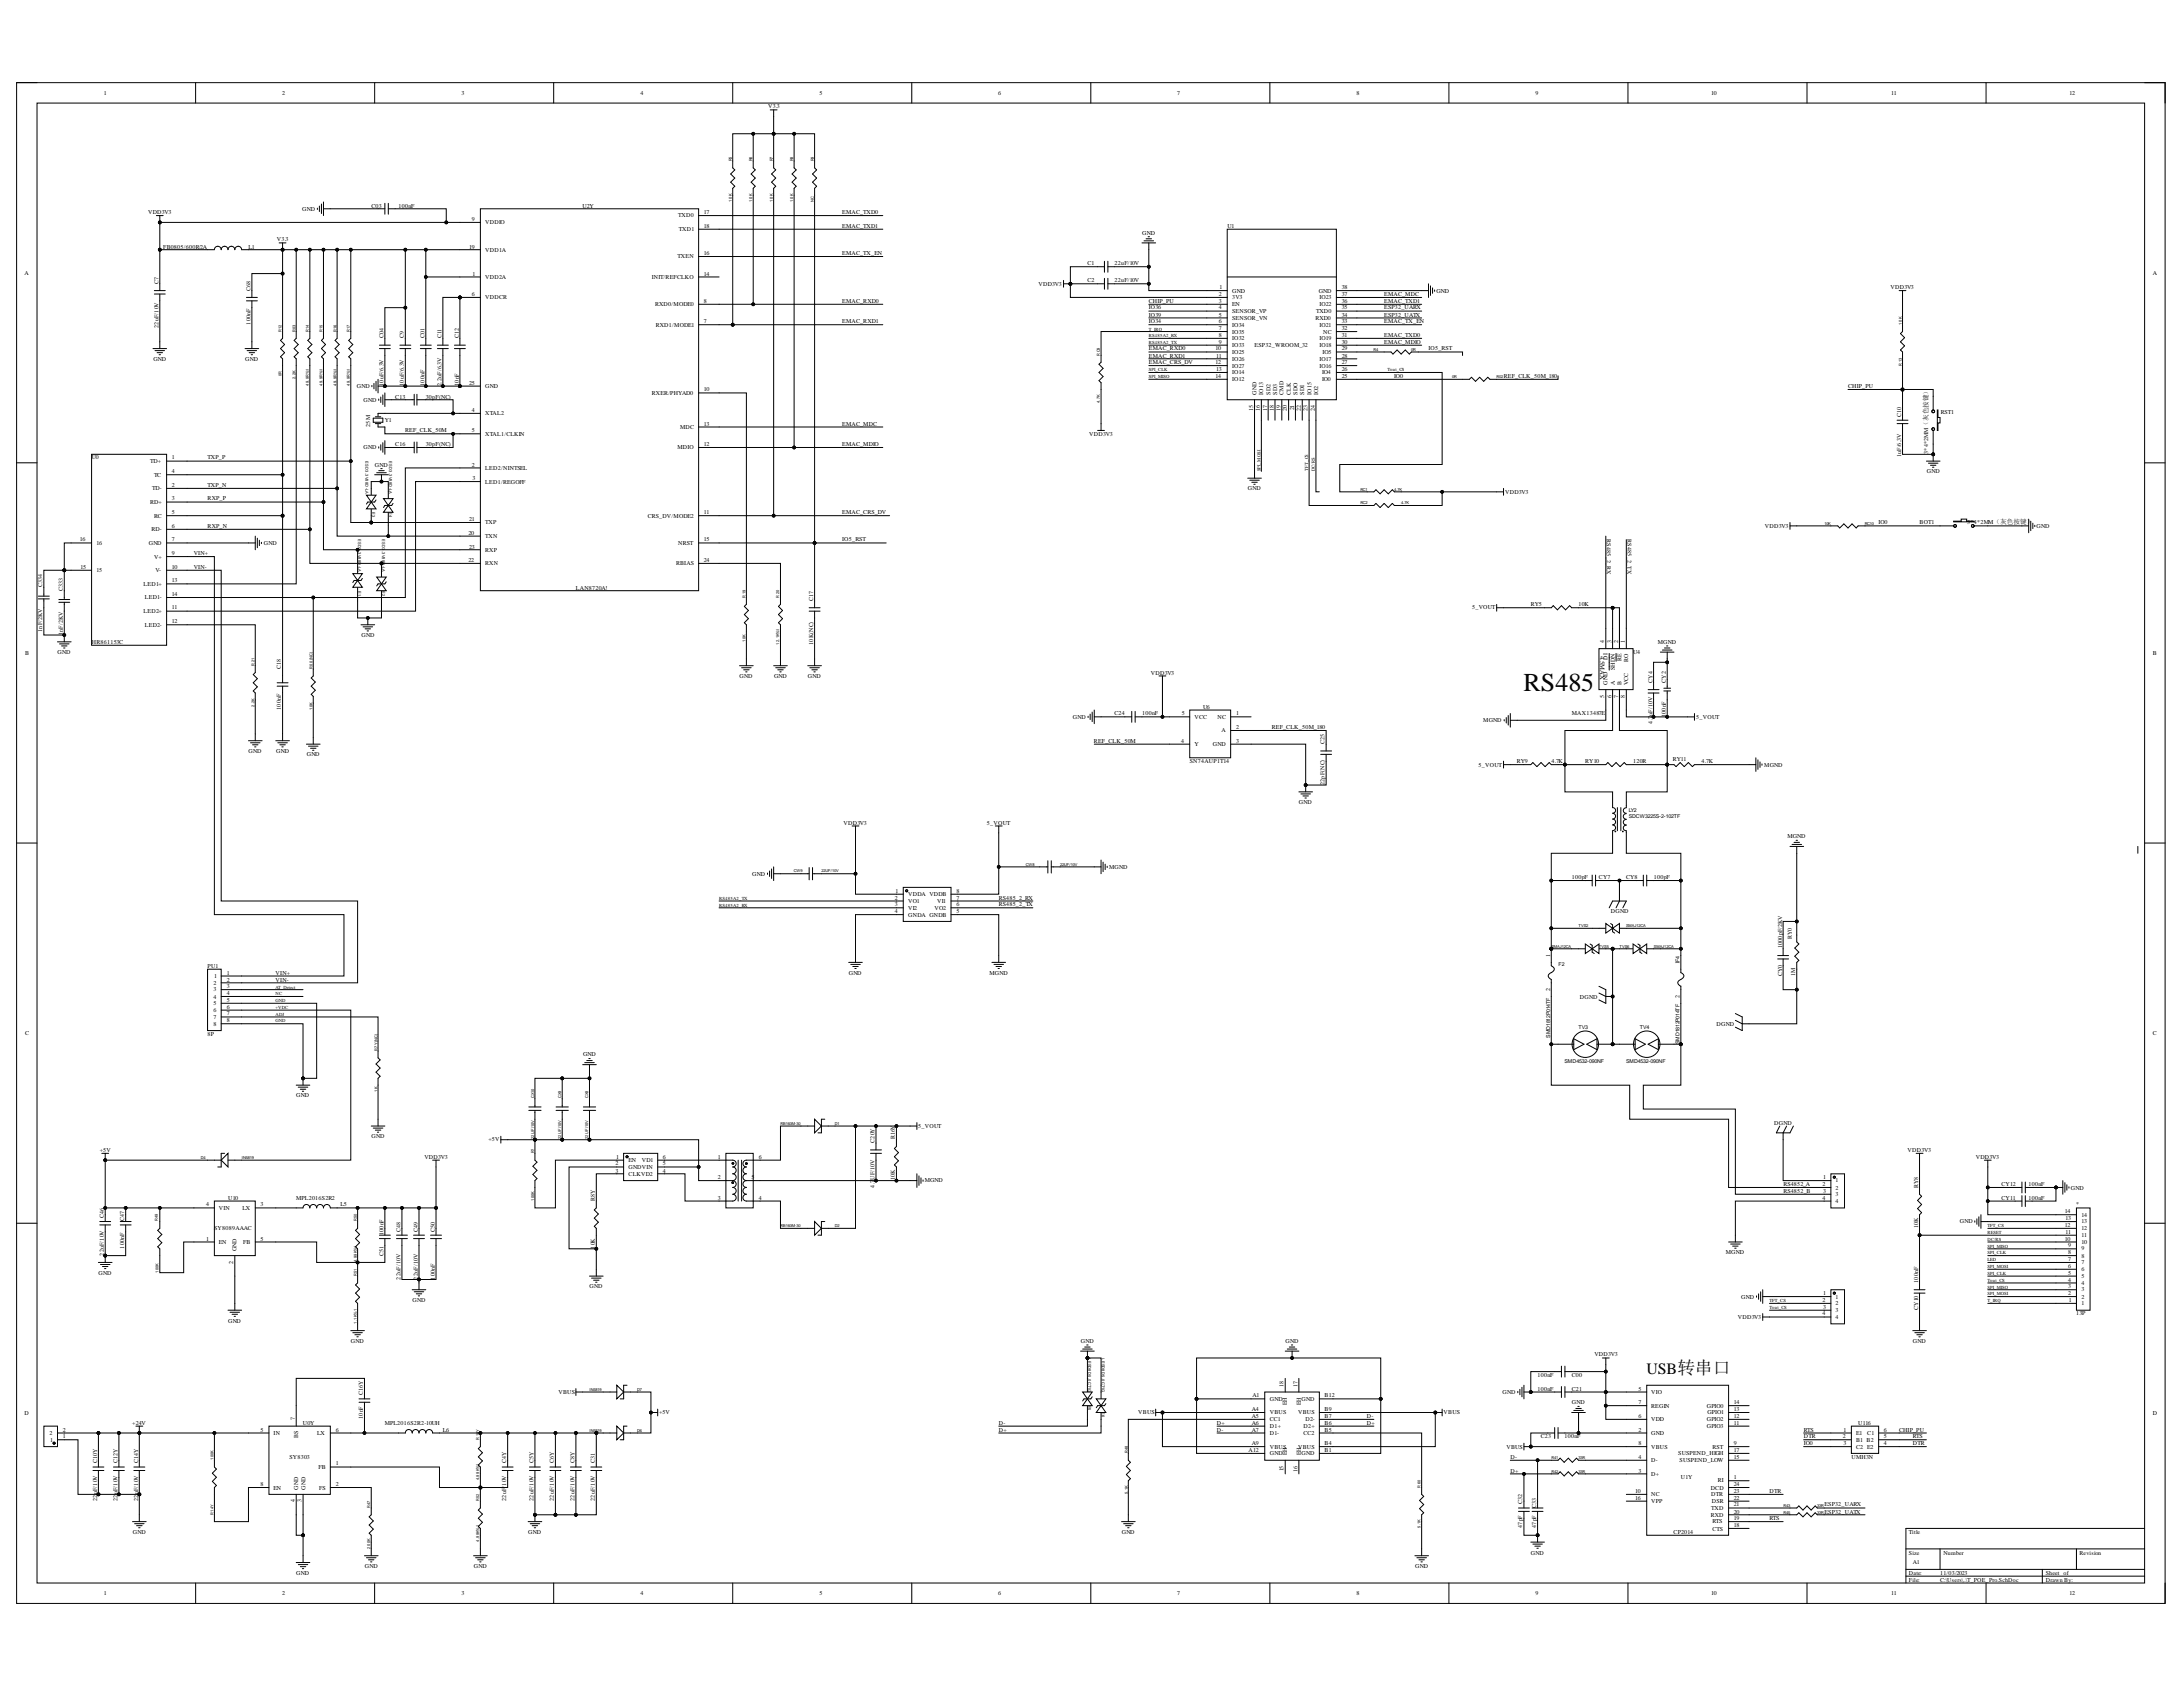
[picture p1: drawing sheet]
<svg xmlns="http://www.w3.org/2000/svg" width="279mm" height="216mm" viewBox="0 0 279 216" stroke-linecap="round" stroke-linejoin="round" font-family="sans-serif">
<defs><g id="words">
<text font-size="3.3" x="195" y="88.4">RS485</text>
<text font-size="2" x="210.7" y="175.9">USB转串口</text>
<g font-size=".8">
<text x="13.3" y="12.1">1</text>
<text x="36.1" y="12.1">2</text>
<text x="59.1" y="12.1">3</text>
<text x="82" y="12.1">4</text>
<text x="98.3" y="13.9">V3.3</text>
<text x="104.9" y="12.1">5</text>
<text x="127.7" y="12.1">6</text>
<text x="150.7" y="12.1">7</text>
<text x="173.6" y="12.1">8</text>
<text x="196.5" y="12.1">9</text>
<text x="219" y="12.1">10</text>
<text x="242" y="12.1">11</text>
<text x="264.9" y="12.1">12</text>
<text x="19" y="27.4">VDD3V3</text>
<text x="38.7" y="27">GND</text>
<text x="47.5" y="26.6">C03</text>
<text x="51" y="26.6">100nF</text>
<text x="60.4" y="28.3">9</text>
<text x="62.1" y="28.7">VDDIO</text>
<text x="74.5" y="26.6">U2Y</text>
<text x="86.8" y="27.8">TXD0</text>
<text x="86.9" y="29.6">TXD1</text>
<text x="90.1" y="29.2">18</text>
<text x="90.1" y="27.4">17</text>
<text x="107.8" y="27.4">EMAC_TXD0</text>
<text x="107.8" y="29.2">EMAC_TXD1</text>
<text x="157.1" y="29.2">U1</text>
<text x="3.1" y="35.2">A</text>
<text x="20.9" y="31.8">FB0805/600R/2A</text>
<text x="31.8" y="31.8">L1</text>
<text x="35.4" y="30.9">V3.3</text>
<text x="60.1" y="31.8">19</text>
<text x="60.5" y="35.3">1</text>
<text x="62.1" y="32.2">VDD1A</text>
<text x="62.1" y="35.7">VDD2A</text>
<text x="83.4" y="35.7">INIT/REFCLKO</text>
<text x="86.7" y="33.1">TXEN</text>
<text x="90.1" y="35.3">14</text>
<text x="90.1" y="32.7">16</text>
<text x="107.8" y="32.7">EMAC_TX_EN</text>
<text x="139.2" y="33.9">C1</text>
<text x="142.6" y="33.9">22uF/10V</text>
<text x="146.2" y="30">GND</text>
<text x="275.5" y="35.2">A</text>
<text x="20.3" y="42" transform="rotate(-90 20.3 42)">22uF/10V</text>
<text x="20.3" y="36.3" transform="rotate(-90 20.3 36.3)">C7</text>
<text x="32.1" y="41.5" transform="rotate(-90 32.1 41.5)">100nF</text>
<text x="32.1" y="37.2" transform="rotate(-90 32.1 37.2)">C68</text>
<text x="60.4" y="37.9">6</text>
<text x="62.1" y="38.3">VDDCR</text>
<text x="83.8" y="39.2">RXD0/MODE0</text>
<text x="83.9" y="41.8">RXD1/MODE1</text>
<text x="90.1" y="41.4">7</text>
<text x="90.1" y="38.7">8</text>
<text x="107.8" y="38.7">EMAC_RXD0</text>
<text x="107.8" y="41.4">EMAC_RXD1</text>
<text x="132.9" y="36.5">VDD3V3</text>
<text x="139.2" y="36.1">C2</text>
<text x="142.6" y="36.1">22uF/10V</text>
<text x="147" y="39.6">IO36</text>
<text x="147" y="40.5">IO39</text>
<text x="147" y="41.4">IO34</text>
<text x="147" y="38.7">CHIP_PU</text>
<text x="156" y="37.9">2</text>
<text x="156" y="38.7">3</text>
<text x="156" y="39.6">4</text>
<text x="156" y="40.5">5</text>
<text x="156" y="41.4">6</text>
<text x="156.1" y="37">1</text>
<text x="157.7" y="37.5">GND</text>
<text x="157.7" y="38.3">3V3</text>
<text x="157.7" y="39.2">EN</text>
<text x="157.7" y="40.1">SENSOR_VP</text>
<text x="157.7" y="40.9">SENSOR_VN</text>
<text x="157.7" y="41.8">IO34</text>
<text x="168.4" y="40.9">RXD0</text>
<text x="168.4" y="40.1">TXD0</text>
<text x="168.8" y="37.5">GND</text>
<text x="168.9" y="41.8">IO21</text>
<text x="168.9" y="39.2">IO22</text>
<text x="168.9" y="38.3">IO23</text>
<text x="171.7" y="41.4">33</text>
<text x="171.7" y="40.5">34</text>
<text x="171.7" y="39.6">35</text>
<text x="171.7" y="38.7">36</text>
<text x="171.7" y="37.9">37</text>
<text x="171.7" y="37">38</text>
<text x="177.2" y="37.9">EMAC_MDC</text>
<text x="177.2" y="38.7">EMAC_TXD1</text>
<text x="177.2" y="39.6">ESP32_UARX</text>
<text x="177.2" y="40.5">ESP32_UATX</text>
<text x="177.2" y="41.4">EMAC_TX_EN</text>
<text x="183.8" y="37.5">GND</text>
<text x="242" y="37">VDD3V3</text>
<text x="19.6" y="46.2">GND</text>
<text x="31.4" y="46.2">GND</text>
<text x="49.1" y="43.3" transform="rotate(-90 49.1 43.3)">C04</text>
<text x="51.7" y="43.3" transform="rotate(-90 51.7 43.3)">C9</text>
<text x="54.3" y="43.3" transform="rotate(-90 54.3 43.3)">C01</text>
<text x="56.5" y="43.3" transform="rotate(-90 56.5 43.3)">C11</text>
<text x="58.7" y="43.3" transform="rotate(-90 58.7 43.3)">C12</text>
<text x="147" y="44.8">EMAC_RXD0</text>
<text x="147" y="45.8">EMAC_RXD1</text>
<text x="147" y="46.6">EMAC_CRS_DV</text>
<text x="155.6" y="44.8">10</text>
<text x="155.6" y="46.6">12</text>
<text x="155.7" y="45.8">11</text>
<text x="155.7" y="47.5">13</text>
<text x="156" y="42.2">7</text>
<text x="156" y="43.1">8</text>
<text x="156" y="44">9</text>
<text x="157.7" y="42.7">IO35</text>
<text x="157.7" y="43.6">IO32</text>
<text x="157.7" y="44.4">IO33</text>
<text x="157.7" y="45.3">IO25</text>
<text x="157.7" y="46.2">IO26</text>
<text x="157.7" y="47">IO27</text>
<text x="157.7" y="47.9">IO14</text>
<text x="160.6" y="44.4">ESP32_WROOM_32</text>
<text x="168.9" y="47">IO16</text>
<text x="168.9" y="46.2">IO17</text>
<text x="168.9" y="44.4">IO18</text>
<text x="168.9" y="43.6">IO19</text>
<text x="169.2" y="47.9">IO4</text>
<text x="169.3" y="45.3">IO5</text>
<text x="169.4" y="42.7">NC</text>
<text x="171.7" y="47.5">26</text>
<text x="171.7" y="46.6">27</text>
<text x="171.7" y="45.8">28</text>
<text x="171.7" y="44.8">29</text>
<text x="171.7" y="44">30</text>
<text x="171.7" y="43.1">31</text>
<text x="171.7" y="42.2">32</text>
<text x="177.2" y="43.1">EMAC_TXD0</text>
<text x="177.2" y="44">EMAC_MDIO</text>
<text x="182.8" y="44.8">IO5_RST</text>
<text x="45.7" y="49.7">GND</text>
<text x="46.5" y="51.4">GND</text>
<text x="49.1" y="49.4" transform="rotate(-90 49.1 49.4)">10uF/6.3V</text>
<text x="50.6" y="51">C13</text>
<text x="51.7" y="49.4" transform="rotate(-90 51.7 49.4)">10uF/6.3V</text>
<text x="54.3" y="49.4" transform="rotate(-90 54.3 49.4)">100nF</text>
<text x="54.5" y="51">30pF(NC)</text>
<text x="56.5" y="49.4" transform="rotate(-90 56.5 49.4)">2.2uF/6.3V</text>
<text x="58.7" y="49.4" transform="rotate(-90 58.7 49.4)">10nF</text>
<text x="60.1" y="49.2">25</text>
<text x="60.4" y="52.7">4</text>
<text x="62.1" y="49.7">GND</text>
<text x="62.1" y="53.1">XTAL2</text>
<text x="83.4" y="50.5">RXER/PHYAD0</text>
<text x="90.1" y="50.1">10</text>
<text x="155.6" y="48.4">14</text>
<text x="157.7" y="48.8">IO12</text>
<text x="160.4" y="52.6" transform="rotate(-90 160.4 52.6)">15</text>
<text x="160.8" y="50.5" transform="rotate(-90 160.8 50.5)">GND</text>
<text x="161.2" y="52.6" transform="rotate(-90 161.2 52.6)">16</text>
<text x="161.7" y="50.5" transform="rotate(-90 161.7 50.5)">IO13</text>
<text x="162.2" y="52.6" transform="rotate(-90 162.2 52.6)">17</text>
<text x="162.6" y="50.5" transform="rotate(-90 162.6 50.5)">SD2</text>
<text x="163" y="52.6" transform="rotate(-90 163 52.6)">18</text>
<text x="163.4" y="50.5" transform="rotate(-90 163.4 50.5)">SD3</text>
<text x="163.9" y="52.6" transform="rotate(-90 163.9 52.6)">19</text>
<text x="164.3" y="50.5" transform="rotate(-90 164.3 50.5)">CMD</text>
<text x="164.7" y="52.6" transform="rotate(-90 164.7 52.6)">20</text>
<text x="165.2" y="50.5" transform="rotate(-90 165.2 50.5)">CLK</text>
<text x="165.6" y="52.5" transform="rotate(-90 165.6 52.5)">21</text>
<text x="166.1" y="50.5" transform="rotate(-90 166.1 50.5)">SDO</text>
<text x="166.5" y="52.6" transform="rotate(-90 166.5 52.6)">22</text>
<text x="166.9" y="50.5" transform="rotate(-90 166.9 50.5)">SDI</text>
<text x="167.3" y="52.6" transform="rotate(-90 167.3 52.6)">23</text>
<text x="167.8" y="50.5" transform="rotate(-90 167.8 50.5)">IO15</text>
<text x="168.3" y="52.6" transform="rotate(-90 168.3 52.6)">24</text>
<text x="168.7" y="50.5" transform="rotate(-90 168.7 50.5)">IO2</text>
<text x="169.2" y="48.8">IO0</text>
<text x="171.7" y="48.4">25</text>
<text x="178.4" y="48.4">IO0</text>
<text x="192.5" y="48.4">REF_CLK_50M_180</text>
<text x="236.5" y="49.7">CHIP_PU</text>
<text x="243.3" y="53.4" transform="rotate(-90 243.3 53.4)">C10</text>
<text x="248.4" y="53">RST1</text>
<text x="11.8" y="58.8">U0</text>
<text x="19.2" y="59.3">TD+</text>
<text x="22" y="58.8">1</text>
<text x="26.6" y="58.8">TXP_P</text>
<text x="46.5" y="57.5">GND</text>
<text x="47.4" y="54.6" transform="rotate(-90 47.4 54.6)">25M</text>
<text x="48" y="59.7">GND</text>
<text x="49.2" y="54.1">Y1</text>
<text x="50.6" y="57.1">C16</text>
<text x="51.9" y="55.3">REF_CLK_50M</text>
<text x="54.5" y="57.1">30pF(NC)</text>
<text x="60.4" y="55.3">5</text>
<text x="60.4" y="59.7">2</text>
<text x="62.1" y="55.7">XTAL1/CLKIN</text>
<text x="86.7" y="57.5">MDIO</text>
<text x="87.1" y="54.9">MDC</text>
<text x="90.1" y="57.1">12</text>
<text x="90.1" y="54.5">13</text>
<text x="107.8" y="54.5">EMAC_MDC</text>
<text x="107.8" y="57.1">EMAC_MDIO</text>
<text x="139.4" y="55.7">VDD3V3</text>
<text x="243.3" y="58.5" transform="rotate(-90 243.3 58.5)">1uF/6.3V</text>
<text x="246.8" y="58.1" transform="rotate(-90 246.8 58.1)">3*4*2MM（灰色按键）</text>
<text x="19.2" y="64.5">RD+</text>
<text x="19.5" y="62.8">TD-</text>
<text x="19.7" y="61">TC</text>
<text x="22" y="60.6">4</text>
<text x="22" y="62.3">2</text>
<text x="22" y="64">3</text>
<text x="22" y="65.8">5</text>
<text x="26.6" y="62.3">TXP_N</text>
<text x="26.6" y="64">RXP_P</text>
<text x="60.5" y="61.4">3</text>
<text x="62.1" y="60.1">LED2/NINTSEL</text>
<text x="62.1" y="61.9">LED1/REGOFF</text>
<text x="90.1" y="65.8">11</text>
<text x="107.8" y="65.8">EMAC_CRS_DV</text>
<text x="159.7" y="62.8">GND</text>
<text x="192.6" y="63.2">VDD3V3</text>
<text x="246.6" y="60.6">GND</text>
<text x="10.2" y="69.3">16</text>
<text x="12.4" y="69.7">16</text>
<text x="19" y="69.7">GND</text>
<text x="19.4" y="68">RD-</text>
<text x="19.7" y="66.2">RC</text>
<text x="19.7" y="71.5">V+</text>
<text x="22" y="67.6">6</text>
<text x="22" y="69.3">7</text>
<text x="22" y="71.1">9</text>
<text x="24.8" y="71.1">VIN+</text>
<text x="26.6" y="67.6">RXP_N</text>
<text x="33.8" y="69.7">GND</text>
<text x="60" y="68.4">20</text>
<text x="60" y="71.9">22</text>
<text x="60.1" y="66.7">21</text>
<text x="60.1" y="70.2">23</text>
<text x="62.1" y="67.1">TXP</text>
<text x="62.1" y="68.9">TXN</text>
<text x="62.1" y="70.6">RXP</text>
<text x="82.9" y="66.2">CRS_DV/MODE2</text>
<text x="86.8" y="69.7">NRST</text>
<text x="90.1" y="71.9">24</text>
<text x="90.1" y="69.3">15</text>
<text x="107.8" y="69.3">IO5_RST</text>
<text x="205.7" y="69" transform="rotate(90 205.7 69)">RS485_2_RX</text>
<text x="208.3" y="69" transform="rotate(90 208.3 69)">RS485_2_TX</text>
<text x="225.9" y="67.6">VDD3V3</text>
<text x="240.4" y="67.1">IO0</text>
<text x="245.7" y="67.1">BOT1</text>
<text x="251.8" y="67.1">3*4*2MM（灰色按键）</text>
<text x="260.7" y="67.6">GND</text>
<text x="5.4" y="75.1" transform="rotate(-90 5.4 75.1)">C334</text>
<text x="8" y="75.6" transform="rotate(-90 8 75.6)">C333</text>
<text x="10.3" y="72.8">15</text>
<text x="12.4" y="73.3">15</text>
<text x="18.4" y="74.9">LED1+</text>
<text x="18.5" y="76.7">LED1-</text>
<text x="19.9" y="73.3">V-</text>
<text x="22" y="72.8">10</text>
<text x="22" y="74.5">13</text>
<text x="22" y="76.3">14</text>
<text x="22" y="78">11</text>
<text x="24.8" y="72.8">VIN-</text>
<text x="62.1" y="72.3">RXN</text>
<text x="73.7" y="75.5">LAN8720A!</text>
<text x="86.5" y="72.3">RBIAS</text>
<text x="104.1" y="76.9" transform="rotate(-90 104.1 76.9)">C17</text>
<text x="188.4" y="78">5_VOUT</text>
<text x="195.9" y="77.6">RY5</text>
<text x="202" y="77.6">10K</text>
<text x="3.2" y="83.8">B</text>
<text x="5.4" y="80.9" transform="rotate(-90 5.4 80.9)">1nF/2KV</text>
<text x="7.4" y="83.7">GND</text>
<text x="8" y="81.3" transform="rotate(-90 8 81.3)">1nF/2KV</text>
<text x="11.8" y="82.4">HR861153C</text>
<text x="18.4" y="78.5">LED2+</text>
<text x="18.5" y="80.2">LED2-</text>
<text x="22" y="79.8">12</text>
<text x="46.3" y="81.5">GND</text>
<text x="104.1" y="82.6" transform="rotate(-90 104.1 82.6)">10K(NC)</text>
<text x="204.8" y="83.9" transform="rotate(90 204.8 83.9)">4.5MAX</text>
<text x="205.3" y="82.3" transform="rotate(-90 205.3 82.3)">4</text>
<text x="206.3" y="82.3" transform="rotate(-90 206.3 82.3)">3</text>
<text x="207.1" y="82.3" transform="rotate(-90 207.1 82.3)">2</text>
<text x="207.9" y="82.3" transform="rotate(-90 207.9 82.3)">1</text>
<text x="209" y="83.7">U4</text>
<text x="212.2" y="82.4">MGND</text>
<text x="275.5" y="83.8">B</text>
<text x="36" y="85.6" transform="rotate(-90 36 85.6)">C18</text>
<text x="94.7" y="86.8">GND</text>
<text x="99.1" y="86.8">GND</text>
<text x="103.4" y="86.8">GND</text>
<text x="147.3" y="86.4">VDD3V3</text>
<text x="205.3" y="89.3" transform="rotate(-90 205.3 89.3)">5</text>
<text x="205.7" y="87.6" transform="rotate(-90 205.7 87.6)">GND</text>
<text x="205.7" y="84.4" transform="rotate(-90 205.7 84.4)">DI</text>
<text x="206.3" y="89.3" transform="rotate(-90 206.3 89.3)">6</text>
<text x="206.7" y="87.6" transform="rotate(-90 206.7 87.6)">A</text>
<text x="206.7" y="85.8" transform="rotate(-90 206.7 85.8)">SHDN</text>
<text x="207.1" y="89.3" transform="rotate(-90 207.1 89.3)">7</text>
<text x="207.5" y="87.6" transform="rotate(-90 207.5 87.6)">B</text>
<text x="207.5" y="84.6" transform="rotate(-90 207.5 84.6)">RE</text>
<text x="207.9" y="89.3" transform="rotate(-90 207.9 89.3)">8</text>
<text x="208.4" y="87.6" transform="rotate(-90 208.4 87.6)">VCC</text>
<text x="208.4" y="84.7" transform="rotate(-90 208.4 84.7)">RO</text>
<text x="211.5" y="87.4" transform="rotate(-90 211.5 87.4)">CY4</text>
<text x="213.2" y="87.4" transform="rotate(-90 213.2 87.4)">CY2</text>
<text x="36" y="90.8" transform="rotate(-90 36 90.8)">100nF</text>
<text x="137.3" y="92">GND</text>
<text x="140" y="95.1">REF_CLK_50M</text>
<text x="142.6" y="91.5">C24</text>
<text x="146.2" y="91.5">100nF</text>
<text x="151.2" y="95.1">4</text>
<text x="151.3" y="91.5">5</text>
<text x="152.9" y="92">VCC</text>
<text x="152.9" y="95.5">Y</text>
<text x="154" y="90.7">U6</text>
<text x="155.2" y="95.5">GND</text>
<text x="155.8" y="92">NC</text>
<text x="156.3" y="93.7">A</text>
<text x="158.2" y="95.1">3</text>
<text x="158.2" y="93.3">2</text>
<text x="158.2" y="91.5">1</text>
<text x="162.8" y="93.3">REF_CLK_50M_180</text>
<text x="169.5" y="95.2" transform="rotate(-90 169.5 95.2)">C25</text>
<text x="189.8" y="92.5">MGND</text>
<text x="201.2" y="91.5">MAX13487E</text>
<text x="211.5" y="92.6" transform="rotate(-90 211.5 92.6)">4.7</text>
<text x="211.5" y="91.6" transform="rotate(-90 211.5 91.6)">uF/10V</text>
<text x="213.2" y="91.8" transform="rotate(-90 213.2 91.8)">100nF</text>
<text x="217.1" y="92">5_VOUT</text>
<text x="31.8" y="96.3">GND</text>
<text x="35.4" y="96.3">GND</text>
<text x="39.3" y="96.8">GND</text>
<text x="152.3" y="97.7">SN74AUP1T14</text>
<text x="169.5" y="100.5" transform="rotate(-90 169.5 100.5)">22pF(NC)</text>
<text x="189.3" y="98.1">5_VOUT</text>
<text x="194.2" y="97.7">RY9</text>
<text x="198.6" y="97.7">4.7K</text>
<text x="202.9" y="97.7">RY10</text>
<text x="209" y="97.7">120R</text>
<text x="214.1" y="97.4">RY11</text>
<text x="217.8" y="97.7">4.7K</text>
<text x="225.8" y="98.1">MGND</text>
<text x="108" y="105.6">VDD3V3</text>
<text x="126.3" y="105.6">5_VOUT</text>
<text x="166.2" y="102.9">GND</text>
<text x="228.8" y="107.3">MGND</text>
<text x="96.3" y="112.1">GND</text>
<text x="142" y="111.2">MGND</text>
<text x="201.2" y="112.5">100pF</text>
<text x="204.6" y="112.5">CY7</text>
<text x="208.1" y="112.5">CY8</text>
<text x="211.7" y="112.5">100pF</text>
<text x="114.5" y="115.1">2</text>
<text x="114.5" y="116">3</text>
<text x="114.5" y="116.9">4</text>
<text x="114.6" y="114.3">1</text>
<text x="116.2" y="114.7">VDDA VDDB</text>
<text x="116.2" y="115.5">VO1</text>
<text x="116.2" y="116.5">VI2</text>
<text x="116.2" y="117.3">GNDA GNDB</text>
<text x="119.6" y="116.5">VO2</text>
<text x="120" y="115.5">VI1</text>
<text x="122.4" y="116.9">5</text>
<text x="122.4" y="116">6</text>
<text x="122.4" y="115.1">7</text>
<text x="122.4" y="114.3">8</text>
<text x="127.8" y="116">RS485_2_TX</text>
<text x="127.8" y="115.1">RS485_2_RX</text>
<text x="206.2" y="116.9">DGND</text>
<text x="26.6" y="123.8">PU1</text>
<text x="27.4" y="125.2">1</text>
<text x="29" y="124.8">1</text>
<text x="29" y="125.6">2</text>
<text x="35.3" y="124.8">VIN+</text>
<text x="35.3" y="125.6">VIN-</text>
<text x="108.6" y="124.8">GND</text>
<text x="126.6" y="124.8">MGND</text>
<text x="198.4" y="122.5" transform="rotate(-90 198.4 122.5)">1</text>
<text x="215" y="123.3" transform="rotate(-90 215 123.3)">1</text>
<text x="228.1" y="124.9" transform="rotate(-90 228.1 124.9)">CY0</text>
<text x="228.1" y="121.4" transform="rotate(-90 228.1 121.4)">1000pF/2KV</text>
<text x="229.4" y="120.1" transform="rotate(-90 229.4 120.1)">RY0</text>
<text x="229.8" y="124.9" transform="rotate(-90 229.8 124.9)">1M</text>
<text x="27.3" y="126">2</text>
<text x="27.3" y="126.9">3</text>
<text x="27.3" y="127.8">4</text>
<text x="27.3" y="128.7">5</text>
<text x="27.3" y="129.5">6</text>
<text x="27.3" y="130.4">7</text>
<text x="27.3" y="131.3">8</text>
<text x="29" y="126.5">3</text>
<text x="29" y="127.3">4</text>
<text x="29" y="128.2">5</text>
<text x="29" y="129.1">6</text>
<text x="29" y="129.9">7</text>
<text x="29" y="130.9">8</text>
<text x="198.4" y="126.9" transform="rotate(-90 198.4 126.9)">2</text>
<text x="202.2" y="127.8">DGND</text>
<text x="215" y="127.7" transform="rotate(-90 215 127.7)">2</text>
<text x="219.7" y="131.3">DGND</text>
<text x="3.2" y="132.5">C</text>
<text x="26.6" y="132.5">8P</text>
<text x="74.6" y="135.2">GND</text>
<text x="275.5" y="132.5">C</text>
<text x="37.9" y="140.4">GND</text>
<text x="227.1" y="144">DGND</text>
<text x="12.8" y="147.4">+5V</text>
<text x="47.5" y="145.7">GND</text>
<text x="54.3" y="148.3">VDD3V3</text>
<text x="62.5" y="146.1">+5V</text>
<text x="78.8" y="149.1">2</text>
<text x="78.8" y="148.3">1</text>
<text x="80.5" y="148.7">EN</text>
<text x="80.5" y="149.6">GNDVIN</text>
<text x="82.1" y="148.7">VD1</text>
<text x="84.9" y="149.1">5</text>
<text x="84.9" y="148.3">6</text>
<text x="91.9" y="148.3">1</text>
<text x="97.1" y="148.3">6</text>
<text x="111.9" y="146.3" transform="rotate(-90 111.9 146.3)">C20Y</text>
<text x="114.5" y="145.8" transform="rotate(-90 114.5 145.8)">R16Y</text>
<text x="117.5" y="144.4">5_VOUT</text>
<text x="244.2" y="147.4">VDD3V3</text>
<text x="252.9" y="148.3">VDD3V3</text>
<text x="13.3" y="155.9" transform="rotate(-90 13.3 155.9)">C46</text>
<text x="26.4" y="154.4">4</text>
<text x="28" y="154.9">VIN</text>
<text x="29.2" y="153.5">U10</text>
<text x="31" y="154.9">LX</text>
<text x="33.3" y="154.4">3</text>
<text x="37.9" y="153.5">MPL2016S2R2</text>
<text x="43.6" y="154.4">L5</text>
<text x="76.1" y="153.7" transform="rotate(-90 76.1 153.7)">R8Y</text>
<text x="78.8" y="150.1">3</text>
<text x="80.5" y="150.5">CLKVD2</text>
<text x="84.9" y="150.1">4</text>
<text x="91.9" y="150.9">2</text>
<text x="91.9" y="153.5">3</text>
<text x="96.2" y="150.9">5</text>
<text x="97.1" y="153.5">4</text>
<text x="111.9" y="152" transform="rotate(-90 111.9 152)">4.7</text>
<text x="111.9" y="151" transform="rotate(-90 111.9 151)">UF/10V</text>
<text x="114.5" y="151.1" transform="rotate(-90 114.5 151.1)">10K</text>
<text x="118.4" y="151.3">MGND</text>
<text x="228.3" y="151.7">RS4852_A</text>
<text x="228.3" y="152.7">RS4852_B</text>
<text x="233.2" y="151.7">2</text>
<text x="233.2" y="153.5">4</text>
<text x="233.3" y="150.9">1</text>
<text x="233.3" y="152.7">3</text>
<text x="234.9" y="151.3">1</text>
<text x="234.9" y="152.3">2</text>
<text x="234.9" y="153.1">3</text>
<text x="234.9" y="153.9">4</text>
<text x="245.5" y="152" transform="rotate(-90 245.5 152)">RY8</text>
<text x="256.2" y="151.7">CY12</text>
<text x="256.2" y="153.5">CY11</text>
<text x="259.6" y="151.7">100nF</text>
<text x="259.6" y="153.5">100nF</text>
<text x="264.3" y="155.3">14</text>
<text x="265.1" y="152.3">GND</text>
<text x="265.7" y="154.4">*</text>
<text x="266.4" y="155.7">14</text>
<text x="13.3" y="160.7" transform="rotate(-90 13.3 160.7)">22uF/10V</text>
<text x="15.9" y="159.8" transform="rotate(-90 15.9 159.8)">100nF</text>
<text x="15.9" y="156.3" transform="rotate(-90 15.9 156.3)">C47</text>
<text x="26.4" y="158.8">1</text>
<text x="27.4" y="157.4">SY8089AAAC</text>
<text x="28" y="159.2">EN</text>
<text x="29.9" y="161.7" transform="rotate(-90 29.9 161.7)">2</text>
<text x="30.3" y="160.1" transform="rotate(-90 30.3 160.1)">GND</text>
<text x="31.1" y="159.2">FB</text>
<text x="33.3" y="158.8">5</text>
<text x="49.1" y="160.7" transform="rotate(-90 49.1 160.7)">C51</text>
<text x="49.1" y="158.1" transform="rotate(-90 49.1 158.1)">100nF</text>
<text x="51.3" y="157.7" transform="rotate(-90 51.3 157.7)">C48</text>
<text x="53.5" y="157.7" transform="rotate(-90 53.5 157.7)">C49</text>
<text x="55.7" y="157.7" transform="rotate(-90 55.7 157.7)">C50</text>
<text x="76.1" y="159.8" transform="rotate(-90 76.1 159.8)">10K</text>
<text x="220.9" y="160.5">MGND</text>
<text x="245.5" y="157.2" transform="rotate(-90 245.5 157.2)">10K</text>
<text x="250.8" y="156.6">GND</text>
<text x="264.3" y="158.8">10</text>
<text x="264.3" y="157">12</text>
<text x="264.4" y="157.9">11</text>
<text x="264.4" y="156.1">13</text>
<text x="264.7" y="161.4">7</text>
<text x="264.7" y="160.5">8</text>
<text x="264.7" y="159.6">9</text>
<text x="266.4" y="161.8">7</text>
<text x="266.4" y="161">8</text>
<text x="266.4" y="160">9</text>
<text x="266.4" y="159.2">10</text>
<text x="266.4" y="158.3">11</text>
<text x="266.4" y="157.4">12</text>
<text x="266.4" y="156.6">13</text>
<text x="12.6" y="163.2">GND</text>
<text x="51.3" y="163.8" transform="rotate(-90 51.3 163.8)">22uF/10V</text>
<text x="52.8" y="166.6">GND</text>
<text x="53.5" y="163.8" transform="rotate(-90 53.5 163.8)">22uF/10V</text>
<text x="55.7" y="163.8" transform="rotate(-90 55.7 163.8)">100nF</text>
<text x="75.5" y="164.9">GND</text>
<text x="222.8" y="166.2">GND</text>
<text x="233.2" y="166.6">2</text>
<text x="233.3" y="165.8">1</text>
<text x="233.3" y="167.5">3</text>
<text x="234.9" y="166.2">1</text>
<text x="234.9" y="167.1">2</text>
<text x="234.9" y="167.9">3</text>
<text x="245.5" y="167.6" transform="rotate(-90 245.5 167.6)">CY10</text>
<text x="245.5" y="164.2" transform="rotate(-90 245.5 164.2)">100nF</text>
<text x="264.7" y="165.8">2</text>
<text x="264.7" y="164.9">3</text>
<text x="264.7" y="164">4</text>
<text x="264.7" y="163.2">5</text>
<text x="264.7" y="162.2">6</text>
<text x="264.8" y="166.6">1</text>
<text x="266.4" y="167.1">1</text>
<text x="266.4" y="166.2">2</text>
<text x="266.4" y="165.3">3</text>
<text x="266.4" y="164.4">4</text>
<text x="266.4" y="163.6">5</text>
<text x="266.4" y="162.7">6</text>
<text x="29.2" y="169.3">GND</text>
<text x="44.9" y="171.9">GND</text>
<text x="138.3" y="171.9">GND</text>
<text x="164.5" y="171.9">GND</text>
<text x="204.1" y="173.6">VDD3V3</text>
<text x="222.4" y="168.8">VDD3V3</text>
<text x="233.2" y="168.3">4</text>
<text x="234.9" y="168.8">4</text>
<text x="244.8" y="171.9">GND</text>
<text x="265.7" y="168.3">13P</text>
<text x="46.4" y="178.6" transform="rotate(-90 46.4 178.6)">C16Y</text>
<text x="71.5" y="178.4">VBUS</text>
<text x="160.3" y="178.8">A1</text>
<text x="162.5" y="179.2">GND</text>
<text x="164.3" y="177.5" transform="rotate(-90 164.3 177.5)">18</text>
<text x="164.7" y="179.8" transform="rotate(-90 164.7 179.8)">EH</text>
<text x="166.1" y="177.5" transform="rotate(-90 166.1 177.5)">17</text>
<text x="166.5" y="179.8" transform="rotate(-90 166.5 179.8)">EH</text>
<text x="166.6" y="179.2">GND</text>
<text x="169.5" y="178.8">B12</text>
<text x="192.3" y="178.4">GND</text>
<text x="196.8" y="178">100nF</text>
<text x="196.8" y="176.2">100nF</text>
<text x="201.2" y="179.7">GND</text>
<text x="201.2" y="178">C21</text>
<text x="201.2" y="176.2">C00</text>
<text x="209.7" y="178">5</text>
<text x="209.7" y="179.7">7</text>
<text x="211.3" y="178.4">VIO</text>
<text x="221.9" y="179.7">14</text>
<text x="3.1" y="181.1">D</text>
<text x="6.3" y="183.6">2</text>
<text x="6.4" y="184.5">1</text>
<text x="8" y="184.1">1</text>
<text x="8" y="183.2">2</text>
<text x="16.9" y="182.4">+24V</text>
<text x="33.3" y="183.2">5</text>
<text x="35" y="183.6">IN</text>
<text x="37.7" y="181.8" transform="rotate(-90 37.7 181.8)">7</text>
<text x="38.2" y="184.1" transform="rotate(-90 38.2 184.1)">BS</text>
<text x="38.7" y="182.4">U0Y</text>
<text x="40.6" y="183.6">LX</text>
<text x="43" y="183.2">6</text>
<text x="46.4" y="181.6" transform="rotate(-90 46.4 181.6)">10nF</text>
<text x="49.2" y="182.4">MPL2016S2R2-10UH</text>
<text x="56.7" y="183.2">L6</text>
<text x="84.3" y="181">+5V</text>
<text x="127.8" y="183.2">D+</text>
<text x="127.8" y="182.4">D-</text>
<text x="145.7" y="181">VBUS</text>
<text x="155.8" y="182.4">D+</text>
<text x="155.8" y="183.2">D-</text>
<text x="159.8" y="185.8">A12</text>
<text x="160.2" y="185">A9</text>
<text x="160.2" y="183.2">A7</text>
<text x="160.2" y="182.4">A6</text>
<text x="160.2" y="181.4">A5</text>
<text x="160.2" y="180.6">A4</text>
<text x="162.5" y="185.4">VBUS</text>
<text x="162.5" y="183.6">D1-</text>
<text x="162.5" y="182.8">D1+</text>
<text x="162.5" y="181.9">CC1</text>
<text x="162.5" y="181">VBUS</text>
<text x="166.2" y="181">VBUS</text>
<text x="166.2" y="185.4">VBUS</text>
<text x="166.8" y="182.8">D2+</text>
<text x="166.8" y="183.6">CC2</text>
<text x="167.1" y="181.9">D2-</text>
<text x="169.5" y="180.6">B9</text>
<text x="169.5" y="181.4">B7</text>
<text x="169.5" y="182.4">B6</text>
<text x="169.5" y="183.2">B5</text>
<text x="169.5" y="185">B4</text>
<text x="169.5" y="185.8">B1</text>
<text x="175" y="181.4">D-</text>
<text x="175" y="182.4">D+</text>
<text x="184.8" y="181">VBUS</text>
<text x="192.8" y="185.4">VBUS</text>
<text x="197.2" y="184.1">C23</text>
<text x="200.3" y="184.1">100nF</text>
<text x="209.7" y="181.4">6</text>
<text x="209.7" y="183.2">2</text>
<text x="209.7" y="185">8</text>
<text x="211.3" y="180.2">REGIN</text>
<text x="211.3" y="181.9">VDD</text>
<text x="211.3" y="183.6">GND</text>
<text x="211.3" y="185.4">VBUS</text>
<text x="218.4" y="182.8">GPIO3</text>
<text x="218.4" y="181.9">GPIO2</text>
<text x="218.4" y="180.2">GPIO0</text>
<text x="218.5" y="181">GPIO1</text>
<text x="219.2" y="185.4">RST</text>
<text x="221.9" y="185.8">17</text>
<text x="221.9" y="185">9</text>
<text x="221.9" y="182.4">11</text>
<text x="221.9" y="181.4">12</text>
<text x="221.9" y="180.6">13</text>
<text x="230.9" y="184.1">DTR</text>
<text x="230.9" y="183.2">RTS</text>
<text x="230.9" y="185">IO0</text>
<text x="235.9" y="184.1">2</text>
<text x="236" y="183.2">1</text>
<text x="236" y="185">3</text>
<text x="237.6" y="183.6">E1</text>
<text x="237.6" y="184.5">B1 B2</text>
<text x="237.6" y="185.4">C2 E2</text>
<text x="237.8" y="182.4">U116</text>
<text x="239" y="183.6">C1</text>
<text x="241.1" y="185">4</text>
<text x="241.1" y="184.1">5</text>
<text x="241.1" y="183.2">6</text>
<text x="243.1" y="183.2">CHIP_PU</text>
<text x="244.8" y="185">DTR</text>
<text x="244.8" y="184.1">RTS</text>
<text x="275.5" y="181.1">D</text>
<text x="12.4" y="191.2" transform="rotate(-90 12.4 191.2)">uF/10V</text>
<text x="12.4" y="187.3" transform="rotate(-90 12.4 187.3)">C10Y</text>
<text x="15.1" y="191.2" transform="rotate(-90 15.1 191.2)">uF/10V</text>
<text x="15.1" y="187.3" transform="rotate(-90 15.1 187.3)">C12Y</text>
<text x="17.7" y="191.2" transform="rotate(-90 17.7 191.2)">uF/10V</text>
<text x="17.7" y="187.3" transform="rotate(-90 17.7 187.3)">C14Y</text>
<text x="33.3" y="190.1">8</text>
<text x="35" y="190.7">EN</text>
<text x="37.1" y="186.7">SY8303</text>
<text x="38.2" y="190.7" transform="rotate(-90 38.2 190.7)">GND</text>
<text x="39.1" y="190.7" transform="rotate(-90 39.1 190.7)">GND</text>
<text x="40.8" y="188">FB</text>
<text x="40.9" y="190.7">FS</text>
<text x="43" y="187.5">1</text>
<text x="43" y="190.1">2</text>
<text x="64.8" y="190.1" transform="rotate(-90 64.8 190.1)">10V</text>
<text x="64.8" y="187.3" transform="rotate(-90 64.8 187.3)">C4Y</text>
<text x="68.3" y="187.3" transform="rotate(-90 68.3 187.3)">C5Y</text>
<text x="70.9" y="187.3" transform="rotate(-90 70.9 187.3)">C6Y</text>
<text x="73.5" y="187.3" transform="rotate(-90 73.5 187.3)">C8Y</text>
<text x="76.1" y="187.3" transform="rotate(-90 76.1 187.3)">C31</text>
<text x="162.5" y="186.3">GND</text>
<text x="164.3" y="188.3" transform="rotate(-90 164.3 188.3)">15</text>
<text x="164.7" y="186.3" transform="rotate(-90 164.7 186.3)">EH</text>
<text x="166.1" y="188.4" transform="rotate(-90 166.1 188.4)">16</text>
<text x="166.5" y="186.3" transform="rotate(-90 166.5 186.3)">EH</text>
<text x="166.6" y="186.3">GND</text>
<text x="193.3" y="186.7">D-</text>
<text x="193.3" y="188.5">D+</text>
<text x="209.3" y="191.1">10</text>
<text x="209.3" y="191.9">16</text>
<text x="209.7" y="186.7">4</text>
<text x="209.7" y="188.5">3</text>
<text x="211.3" y="187.1">D-</text>
<text x="211.3" y="188.9">D+</text>
<text x="211.3" y="191.5">NC</text>
<text x="214.8" y="186.3">SUSPEND_HIGH</text>
<text x="215" y="187.1">SUSPEND_LOW</text>
<text x="215.1" y="189.3">U1Y</text>
<text x="218.9" y="190.7">DCD</text>
<text x="219" y="191.5">DTR</text>
<text x="219.9" y="189.7">RI</text>
<text x="221.9" y="191.9">22</text>
<text x="221.9" y="191.1">23</text>
<text x="221.9" y="190.1">24</text>
<text x="221.9" y="189.3">1</text>
<text x="221.9" y="186.7">15</text>
<text x="226.5" y="191.1">DTR</text>
<text x="237" y="186.7">UMH3N</text>
<text x="12.4" y="192.1" transform="rotate(-90 12.4 192.1)">22</text>
<text x="15.1" y="192.1" transform="rotate(-90 15.1 192.1)">22</text>
<text x="17" y="196.3">GND</text>
<text x="17.7" y="192.1" transform="rotate(-90 17.7 192.1)">22</text>
<text x="37.7" y="192.3" transform="rotate(-90 37.7 192.3)">4</text>
<text x="38.6" y="192.3" transform="rotate(-90 38.6 192.3)">3</text>
<text x="64.8" y="192.1" transform="rotate(-90 64.8 192.1)">22uF/</text>
<text x="67.6" y="196.3">GND</text>
<text x="68.3" y="192.1" transform="rotate(-90 68.3 192.1)">22uF/10V</text>
<text x="70.9" y="192.1" transform="rotate(-90 70.9 192.1)">22uF/10V</text>
<text x="73.5" y="192.1" transform="rotate(-90 73.5 192.1)">22uF/10V</text>
<text x="76.1" y="192.1" transform="rotate(-90 76.1 192.1)">22uF/10V</text>
<text x="143.6" y="196.3">GND</text>
<text x="194.8" y="195.6" transform="rotate(-90 194.8 195.6)">47pF</text>
<text x="194.8" y="192.5" transform="rotate(-90 194.8 192.5)">C32</text>
<text x="196.6" y="195.6" transform="rotate(-90 196.6 195.6)">47pF</text>
<text x="196.6" y="193" transform="rotate(-90 196.6 193)">C33</text>
<text x="211.3" y="192.3">VPP</text>
<text x="214.2" y="196.3">CP2014</text>
<text x="218.9" y="194.1">RXD</text>
<text x="219" y="193.3">TXD</text>
<text x="219.1" y="192.3">DSR</text>
<text x="219.2" y="195.9">CTS</text>
<text x="219.2" y="195">RTS</text>
<text x="221.9" y="195.4">18</text>
<text x="221.9" y="194.5">19</text>
<text x="221.9" y="193.7">20</text>
<text x="221.9" y="192.8">21</text>
<text x="226.5" y="194.5">RTS</text>
<text x="233.5" y="192.8">ESP32_UARX</text>
<text x="233.5" y="193.7">ESP32_UATX</text>
<text x="244.3" y="196.3">Title</text>
<text x="37.9" y="201.6">GND</text>
<text x="46.7" y="200.6">GND</text>
<text x="60.7" y="200.6">GND</text>
<text x="181.1" y="200.6">GND</text>
<text x="195.9" y="198.9">GND</text>
<text x="244.3" y="198.9">Size</text>
<text x="244.3" y="201.6">Date:</text>
<text x="244.3" y="202.4">File:</text>
<text x="244.8" y="200.2">A1</text>
<text x="248.3" y="201.6">11/03/2023</text>
<text x="248.3" y="202.4">C:\Users\..\T_POE_Pro.SchDoc</text>
<text x="248.7" y="198.9">Number</text>
<text x="261.8" y="201.6">Sheet of</text>
<text x="261.8" y="202.4">Drawn By:</text>
<text x="266.2" y="198.9">Revision</text>
<text x="13.3" y="204.2">1</text>
<text x="36.1" y="204.2">2</text>
<text x="59.1" y="204.2">3</text>
<text x="82" y="204.2">4</text>
<text x="104.9" y="204.2">5</text>
<text x="127.7" y="204.2">6</text>
<text x="150.7" y="204.2">7</text>
<text x="173.6" y="204.2">8</text>
<text x="196.5" y="204.2">9</text>
<text x="219" y="204.2">10</text>
<text x="242" y="204.2">11</text>
<text x="264.9" y="204.2">12</text>
</g>
<g font-size=".7">
<text x="208.5" y="103.9">LY2</text>
<text x="208.5" y="104.6">SDCW3225S-2-102TF</text>
<text x="199.5" y="123.7">F2</text>
<text x="215" y="123.2" transform="rotate(-90 215 123.2)">F4</text>
<text x="202" y="131.7">TV3</text>
<text x="209.9" y="131.7">TV4</text>
<text x="198.4" y="132.8" transform="rotate(-90 198.4 132.8)">SMD1812P014TF</text>
<text x="200.3" y="136.1">SMD4532-090NF</text>
<text x="208.1" y="136.1">SMD4532-090NF</text>
<text x="215" y="133.6" transform="rotate(-90 215 133.6)">SMD1812P014TF</text>
</g>
<g font-size=".6">
<text x="147" y="43.1">RS485A2_RX</text>
<text x="147" y="44">RS485A2_TX</text>
<text x="147" y="47.5">SPI_CLK</text>
<text x="147" y="42.3">T_IRQ</text>
<text x="177.6" y="47.5">Tout_CS</text>
<text x="147" y="48.4">SPI_MISO</text>
<text x="161.3" y="60.3" transform="rotate(-90 161.3 60.3)">SPI_MOSI</text>
<text x="167.4" y="60.3" transform="rotate(-90 167.4 60.3)">TFT_CS</text>
<text x="168.3" y="60.3" transform="rotate(-90 168.3 60.3)">DC/RS</text>
<text x="92" y="115.1">RS485A2_TX</text>
<text x="92" y="116.1">RS485A2_RX</text>
<text x="35.3" y="126.5">AT_Detect</text>
<text x="35.3" y="127.4">NC</text>
<text x="35.3" y="128.2">GND</text>
<text x="35.3" y="129.2">+VDC</text>
<text x="35.3" y="130">ADJ</text>
<text x="35.3" y="130.9">GND</text>
<text x="254.4" y="157.1">TFT_CS</text>
<text x="254.4" y="157.9">RESET</text>
<text x="254.4" y="158.8">DC/RS</text>
<text x="254.4" y="161.4">LED</text>
<text x="254.4" y="159.7">SPI_MISO</text>
<text x="254.4" y="160.5">SPI_CLK</text>
<text x="226.5" y="166.6">TFT_CS</text>
<text x="226.5" y="167.6">Tout_CS</text>
<text x="254.4" y="163.2">SPI_CLK</text>
<text x="254.4" y="164">Tout_CS</text>
<text x="254.4" y="164.9">SPI_MISO</text>
<text x="254.4" y="165.8">SPI_MOSI</text>
<text x="254.4" y="166.6">T_IRQ</text>
<text x="254.4" y="162.3">SPI_MOSI</text>
</g>
<g font-size=".5">
<text x="93.7" y="20.6" transform="rotate(-90 93.7 20.6)">R5</text>
<text x="96.3" y="20.6" transform="rotate(-90 96.3 20.6)">R6</text>
<text x="98.9" y="20.6" transform="rotate(-90 98.9 20.6)">R7</text>
<text x="101.5" y="20.6" transform="rotate(-90 101.5 20.6)">R8</text>
<text x="104.1" y="20.6" transform="rotate(-90 104.1 20.6)">R9</text>
<text x="93.7" y="25.8" transform="rotate(-90 93.7 25.8)">10K</text>
<text x="96.3" y="25.8" transform="rotate(-90 96.3 25.8)">10K</text>
<text x="98.9" y="25.8" transform="rotate(-90 98.9 25.8)">10K</text>
<text x="101.5" y="25.8" transform="rotate(-90 101.5 25.8)">10K</text>
<text x="104.1" y="25.8" transform="rotate(-90 104.1 25.8)">NC</text>
<text x="243.4" y="41.5" transform="rotate(-90 243.4 41.5)">10K</text>
<text x="36" y="42.5" transform="rotate(-90 36 42.5)">R12</text>
<text x="37.8" y="42.5" transform="rotate(-90 37.8 42.5)">R03</text>
<text x="39.5" y="42.5" transform="rotate(-90 39.5 42.5)">R14</text>
<text x="41.3" y="42.5" transform="rotate(-90 41.3 42.5)">R15</text>
<text x="43.1" y="42.5" transform="rotate(-90 43.1 42.5)">R16</text>
<text x="44.8" y="42.5" transform="rotate(-90 44.8 42.5)">R17</text>
<text x="140.8" y="45.5" transform="rotate(-90 140.8 45.5)">RC9</text>
<text x="175.8" y="44.9">R4</text>
<text x="180.6" y="44.9">0R</text>
<text x="243.4" y="46.8" transform="rotate(-90 243.4 46.8)">R13</text>
<text x="36" y="48.1" transform="rotate(-90 36 48.1)">0R</text>
<text x="37.8" y="48.6" transform="rotate(-90 37.8 48.6)">2.2K</text>
<text x="39.5" y="49.4" transform="rotate(-90 39.5 49.4)">49.9R%1</text>
<text x="41.3" y="49.4" transform="rotate(-90 41.3 49.4)">49.9R%1</text>
<text x="43.1" y="49.4" transform="rotate(-90 43.1 49.4)">49.9R%1</text>
<text x="44.8" y="49.4" transform="rotate(-90 44.8 49.4)">49.9R%1</text>
<text x="140.8" y="51.6" transform="rotate(-90 140.8 51.6)">4.7K</text>
<text x="185.9" y="48.4">0R</text>
<text x="191.5" y="48.4">R02</text>
<text x="46.8" y="59" transform="rotate(90 46.8 59)">ESD3.3V88D-LA</text>
<text x="49.8" y="59" transform="rotate(90 49.8 59)">ESD3.3V88D-LA</text>
<text x="47.6" y="65.6" transform="rotate(90 47.6 65.6)">E3</text>
<text x="49.8" y="65.6" transform="rotate(90 49.8 65.6)">E4</text>
<text x="174.1" y="62.9">RC1</text>
<text x="174.1" y="64.5">RC2</text>
<text x="178.4" y="62.9">4.7K</text>
<text x="179.4" y="64.5">4.7K</text>
<text x="45.9" y="69" transform="rotate(90 45.9 69)">ESD3</text>
<text x="45.9" y="70.5" transform="rotate(90 45.9 70.5)">.3V88D-LA</text>
<text x="48.9" y="69" transform="rotate(90 48.9 69)">ESD3</text>
<text x="48.9" y="70.5" transform="rotate(90 48.9 70.5)">.3V88D-LA</text>
<text x="233.5" y="67.2">10K</text>
<text x="238.7" y="67.2">RC10</text>
<text x="45.9" y="75.6" transform="rotate(90 45.9 75.6)">E1</text>
<text x="48.9" y="75.6" transform="rotate(90 48.9 75.6)">E2</text>
<text x="95.4" y="76.5" transform="rotate(-90 95.4 76.5)">R19</text>
<text x="99.7" y="76.5" transform="rotate(-90 99.7 76.5)">R20</text>
<text x="95.4" y="82.1" transform="rotate(-90 95.4 82.1)">10K</text>
<text x="99.7" y="82.6" transform="rotate(-90 99.7 82.6)">12.1K%1</text>
<text x="32.6" y="85.2" transform="rotate(-90 32.6 85.2)">R21</text>
<text x="40" y="85.6" transform="rotate(-90 40 85.6)">R00(NC)</text>
<text x="32.6" y="90.4" transform="rotate(-90 32.6 90.4)">2.2K</text>
<text x="40" y="90.8" transform="rotate(-90 40 90.8)">10K</text>
<text x="101.6" y="111.7">CW9</text>
<text x="105.2" y="111.7">22UF/10V</text>
<text x="131.3" y="110.8">CW8</text>
<text x="135.7" y="110.8">22UF/10V</text>
<text x="202" y="118.7">TVS2</text>
<text x="208.1" y="118.7">SMAJ12CA</text>
<text x="198.6" y="121.3">SMAJ12CA</text>
<text x="204.6" y="121.3">TVS5</text>
<text x="207.3" y="121.3">TVS6</text>
<text x="211.7" y="121.3">SMAJ12CA</text>
<text x="48.3" y="134.5" transform="rotate(-90 48.3 134.5)">R7Y(NC)</text>
<text x="48.3" y="139.7" transform="rotate(-90 48.3 139.7)">1K</text>
<text x="68.4" y="140.6" transform="rotate(-90 68.4 140.6)">CX10</text>
<text x="71.8" y="140.6" transform="rotate(-90 71.8 140.6)">CX9</text>
<text x="75.3" y="140.6" transform="rotate(-90 75.3 140.6)">CX8</text>
<text x="99.9" y="144">RB160M-30</text>
<text x="106.9" y="144">D1</text>
<text x="25.7" y="148.4">D4</text>
<text x="31" y="148.4">IN5819</text>
<text x="68.4" y="147.6" transform="rotate(-90 68.4 147.6)">R?</text>
<text x="68.4" y="145.8" transform="rotate(-90 68.4 145.8)">22UF/10V</text>
<text x="71.8" y="145.8" transform="rotate(-90 71.8 145.8)">22UF/10V</text>
<text x="75.3" y="145.8" transform="rotate(-90 75.3 145.8)">22UF/10V</text>
<text x="68.4" y="153.7" transform="rotate(-90 68.4 153.7)">100K</text>
<text x="20.2" y="156.3" transform="rotate(-90 20.2 156.3)">R49</text>
<text x="45.7" y="161.6" transform="rotate(-90 45.7 161.6)">4.99K%1</text>
<text x="45.7" y="156.3" transform="rotate(-90 45.7 156.3)">R50</text>
<text x="99.9" y="157.1">RB160M-30</text>
<text x="106.9" y="157.1">D2</text>
<text x="20.3" y="162.9" transform="rotate(-90 20.3 162.9)">100K</text>
<text x="45.7" y="163.3" transform="rotate(-90 45.7 163.3)">R51</text>
<text x="45.7" y="169.4" transform="rotate(-90 45.7 169.4)">1.1K%1</text>
<text x="139.3" y="173.8" transform="rotate(90 139.3 173.8)">LESD8D5.0CT1G</text>
<text x="141" y="173.8" transform="rotate(90 141 173.8)">LESD8D5.0CT1G</text>
<text x="75.5" y="178.1">IN5819</text>
<text x="81.6" y="178.1">D7</text>
<text x="139.3" y="179.9" transform="rotate(90 139.3 179.9)">E5</text>
<text x="61.3" y="184.2" transform="rotate(-90 61.3 184.2)">R18Y</text>
<text x="75.5" y="183.3">IN5819</text>
<text x="81.6" y="183.3">D6</text>
<text x="141" y="180.8" transform="rotate(90 141 180.8)">E6</text>
<text x="27.3" y="186.8" transform="rotate(-90 27.3 186.8)">100K</text>
<text x="61.3" y="189.5" transform="rotate(-90 61.3 189.5)">4.99K%1</text>
<text x="144.3" y="191.2" transform="rotate(-90 144.3 191.2)">5.1K</text>
<text x="144.3" y="186" transform="rotate(-90 144.3 186)">R48</text>
<text x="181.8" y="190.4" transform="rotate(-90 181.8 190.4)">R60</text>
<text x="198.6" y="188.5">R42</text>
<text x="198.6" y="186.8">R41</text>
<text x="202" y="188.5">33R</text>
<text x="202" y="186.8">33R</text>
<text x="27.3" y="193.9" transform="rotate(-90 27.3 193.9)">R14Y</text>
<text x="47.4" y="193" transform="rotate(-90 47.4 193)">R47</text>
<text x="61.3" y="197.3" transform="rotate(-90 61.3 197.3)">4.99K%1</text>
<text x="61.3" y="192.1" transform="rotate(-90 61.3 192.1)">R52</text>
<text x="181.8" y="195.6" transform="rotate(-90 181.8 195.6)">5.1K</text>
<text x="228.3" y="193.7">R45</text>
<text x="228.3" y="192.9">R43</text>
<text x="232.6" y="193.7">33R</text>
<text x="232.6" y="192.9">33R</text>
<text x="47.4" y="198.2" transform="rotate(-90 47.4 198.2)">200K</text>
</g>
</g></defs>
<path d="M2.1 10.6h275v194.6h-275z" fill="none" stroke="#000" stroke-width=".13"/>
<path d="M4.7 13.2h269.8v189.4h-269.8z" fill-rule="evenodd" fill="#fff"/>
<g fill="none" stroke="#000" stroke-width=".13">
<path d="M2.1 10.6h2.6M4.7 13.2h269.8v189.4h-269.8zM25 10.6v2.6M48 10.6v2.6M70.9 10.6v2.6M93.8 10.6v2.6M98.6 14.1h.9M99 14.1v.8M116.7 10.6v2.6M139.6 10.6v2.6M162.5 10.6v2.6M185.4 10.6v2.6"/>
<path d="M208.4 10.6v2.6M231.3 10.6v2.6M254.2 10.6v2.6M274.5 10.6h2.6v2.6M140.5 34.1h.9M141.4 33.4v1.4M141.8 33.4v1.4M141.8 34.1h.9M2.1 59.2h2.6M242.8 53.8h1.4M242.8 54.2h1.4M243.5 41.6v.8l-.3 .3 .6 .5-.6 .5 .6 .6-.6 .5 .3 .2v.9"/>
<path d="M243.5 52.9v.9M243.5 54.2v.9M247.4 50.7v1.8M247.4 55.1v1.7M274.5 59.2h2.6M258.8 67.3h.9M259.7 66.4v1.8M259.9 66.7v1.2M260.2 67v.7M260.4 67.2v.2M2.1 107.9h2.6M274.5 107.9h2.6"/>
<path d="M2.1 156.5h2.6M274.5 156.5h2.6M243.9 198.2h30.6M248.3 198.2v2.6M265.8 198.2v2.6M274.5 195.6h-30.6v7M25 202.6v2.6M47.9 202.6v2.6M70.9 202.6v2.6M93.8 202.6v2.6M116.7 202.6v2.6M139.6 202.6v2.6"/>
<path d="M162.5 202.6v2.6M185.4 202.6v2.6M208.4 202.6v2.6M231.3 202.6v2.6M243.9 200.8h30.6M243.9 201.7h30.6M254.2 202.6v2.6M261.4 200.8v1.8M277.1 202.6v2.6"/>
<circle cx="45.8" cy="161.6" r=".17"/>
<circle cx="53.6" cy="163.7" r=".17"/>
</g>
<g fill="#000">
<circle cx="45.8" cy="161.6" r=".17"/>
<circle cx="53.6" cy="163.7" r=".17"/>
</g>
<path d="M248 52.5v.9h.3v.7h-.3v1z" fill-rule="evenodd" fill="#fff"/>
<g fill="none" stroke="#000" stroke-width=".13">
<path d="M247.3 54.8h.3v.2h-.3zM248 52.5v.9h.3v.7h-.3v1zM248.3 67.3h1.7M252.7 67.3h1.7"/>
<circle cx="247.4" cy="52.6" r=".18"/>
</g>
<path d="M250 66.7h1v-.3h.7v.3h1v.1h-2.7z" fill-rule="evenodd" fill="#fff"/>
<g fill="none" stroke="#000" stroke-width=".13">
<path d="M140.5 36.3h.9M141.4 35.6v1.4M141.8 35.6v1.4M141.8 36.3h.9M177.2 45h.8l.3 .3 .5-.5 .5 .5 .6-.5 .5 .5 .2-.3h.9M187.2 48.5h.9l.2-.2 .6 .5 .5-.5 .5 .5 .5-.5 .3 .2h.9M246.6 59h1.7M246.8 59.3h1.2M247.1 59.5h.7M247.3 58h.3v.3h-.3zM247.3 59.8h.2M247.4 58.1v.9"/>
<path d="M250 66.7h1v-.3h.7v.3h1v.1h-2.7zM252.4 67.2h.2v.2h-.2z"/>
<circle cx="250.2" cy="67.3" r=".18"/>
</g>
<path d="M247.3 58h.3v.3h-.3z" fill="#000"/>
<path d="M157.1 29.3h13.9v21.9h-13.9z" fill-rule="evenodd" fill="#fff"/>
<g fill="none" stroke="#000" stroke-width=".13">
<path d="M146.2 31.1h1.7M146.4 30.8h1.2M146.7 30.6h.7M146.9 30.3h.2M147 31.1v.9M154.5 37.2h2.6M154.5 38.1h2.6M154.5 38.9h2.6M154.5 39.8h2.6M157.1 29.3h13.9v21.9h-13.9zM157.1 35.4h13.9M171 37.2h2.7"/>
<path d="M171 38.1h2.7M171 38.9h2.7M171 39.8h2.7M182 37.2h.8M182.8 36.3v1.8M183.1 36.6v1.2M183.4 36.8v.7M183.6 37.1v.2M154.5 40.7h2.6M154.5 41.6h2.6M154.5 42.4h2.6M154.5 43.3h2.6"/>
<path d="M154.5 44.2h2.6M154.5 45h2.6M154.5 45.9h2.6M154.5 46.8h2.6M154.5 47.7h2.6M154.5 48.5h2.6M160.6 51.2v2.6M161.4 51.2v2.6M162.3 51.2v2.6M163.2 51.2v2.6M164.1 51.2v2.6M164.9 51.2v2.6"/>
<path d="M165.8 51.2v2.6M166.7 51.2v2.6M167.5 51.2v2.6M168.4 51.2v2.6M171 40.7h2.7M171 41.6h2.7M171 42.4h2.7M171 43.3h2.7M171 44.2h2.7M171 45h2.7M171 45.9h2.7M171 46.8h2.7"/>
<path d="M171 47.7h2.7M171 48.5h2.7M159.7 61.2h1.7M160 61.5h1.2M160.2 61.7h.7M160.5 62h.2M160.6 60.3v.9"/>
</g>
<path d="M204.6 83h4.4v5.3h-4.4z" fill-rule="evenodd" fill="#fff"/>
<g fill="none" stroke="#000" stroke-width=".13">
<path d="M195 97.9h.9l.3-.3 .5 .5 .5-.5 .6 .5 .5-.5 .2 .3h.9M204.6 83h4.4v5.3h-4.4zM204.6 97.9h.9l.3-.3 .5 .5 .5-.5 .6 .5 .5-.5 .2 .3h.9M205.5 80.4v2.6M205.5 88.3v2.6M206 83.6v2.2M206.4 80.4v2.6M206.4 88.3v2.6M206.8 83.6v1M207.3 80.4v2.6M207.3 88.3v2.6M208.1 80.4v2.6"/>
<path d="M208.1 88.3v2.6M213.4 97.9h.9l.2 .2 .5-.5 .6 .5 .5-.5 .5 .5 .3-.2h.9M204.6 118.8h.9M206.4 118.4v.8M207.3 118.8h.8"/>
<circle cx="213.4" cy="97.9" r=".18"/>
</g>
<circle cx="213.4" cy="97.9" r=".18" fill="#000"/>
<path d="M205.5 118.2l.9 .6-.9 .6z" fill-rule="evenodd" fill="#fff"/>
<path d="M205.5 118.2l.9 .6-.9 .6zM206.1 118.2l.3 .2M206.4 119.2l.3 .2" fill="none" stroke="#000" stroke-width=".13"/>
<path d="M206.4 118.8l.9-.6v1.2z" fill-rule="evenodd" fill="#fff"/>
<path d="M203.8 118.8h.8M206.4 118.8l.9-.6v1.2zM208.1 118.8h.9M208.1 121.4h.9M209.9 121v.9M210.8 121.4h.8" fill="none" stroke="#000" stroke-width=".13"/>
<path d="M209 120.8l.9 .6-.9 .6z" fill-rule="evenodd" fill="#fff"/>
<path d="M209 120.8l.9 .6-.9 .6zM209.6 120.8l.3 .2M209.9 121.9l.2 .1" fill="none" stroke="#000" stroke-width=".13"/>
<path d="M209.9 121.4l.9-.6v1.2z" fill-rule="evenodd" fill="#fff"/>
<g fill="none" stroke="#000" stroke-width=".13">
<path d="M210.9 88.7h1.4M210.9 88.3h1.4M211.6 87.4v.9M211.6 88.7v.9M206.4 103.1v.3M206.4 106.3v.3M206.4 103.4a.34 .34 0 0 1 .4 .3 .34 .34 0 0 1-.4 .4M206.4 104.1a.35 .35 0 0 1 .4 .4 .35 .35 0 0 1-.4 .3M206.4 104.8a.34 .34 0 0 1 .4 .4 .34 .34 0 0 1-.4 .3M206.4 105.6a.35 .35 0 0 1 .4 .3 .35 .35 0 0 1-.4 .4M206.7 106.4h.1zM207 103.4v2.9"/>
<path d="M207.5 103.4v2.9M207.7 106.4h.1M208.1 105.6a.35 .35 0 0 0-.3 .4 .35 .35 0 0 0 .3 .3M208.1 104.9a.35 .35 0 0 0-.3 .3 .35 .35 0 0 0 .3 .4M208.1 104.1a.35 .35 0 0 0-.3 .4 .35 .35 0 0 0 .3 .3M208.1 103.4a.34 .34 0 0 0-.3 .3 .34 .34 0 0 0 .3 .4M208.1 103.1v.3M208.1 106.3v.3M209.5 112.7h.8M210.3 112v1.4M210.8 112v1.4M210.8 112.7h.8"/>
<path d="M198.5 121.4v2.2a.46 .46 0 0 1 .4 .5 .46 .46 0 0 1-.4 .4 .44 .44 0 0 0-.3 .5 .44 .44 0 0 0 .3 .3v2.2M202 121.4h.9M203.8 121v.9M204.6 121.4h.9M204.6 126.2l.9 .5v1.7l-.9-.4M204.6 127.1l.9 .4h.9M207.3 121.4h.8M209.9 121.4l.9-.6v1.2zM211.6 121.4h.9M215.1 122.3v2.2a.46 .46 0 0 1 .4 .5 .46 .46 0 0 1-.4 .4 .44 .44 0 0 0-.3 .4 .44 .44 0 0 0 .3 .4v2.2"/>
<circle cx="198.5" cy="121.4" r=".18"/>
<circle cx="206.4" cy="127.5" r=".18"/>
<circle cx="206.4" cy="121.4" r=".18"/>
</g>
<g fill="#000">
<circle cx="198.5" cy="121.4" r=".18"/>
<circle cx="206.4" cy="127.5" r=".18"/>
<circle cx="206.4" cy="121.4" r=".18"/>
</g>
<path d="M202.9 120.8l.9 .6-.9 .6z" fill-rule="evenodd" fill="#fff"/>
<path d="M202.9 120.8l.9 .6-.9 .6zM203.5 120.8l.3 .2M203.8 121.9l.2 .1" fill="none" stroke="#000" stroke-width=".13"/>
<path d="M203.8 121.4l.8-.6v1.2z" fill-rule="evenodd" fill="#fff"/>
<g fill="none" stroke="#000" stroke-width=".13">
<path d="M99 14.9v2.2M142.7 36.3h4.3M142.7 34.1h4.3M147 38.9h7.5M147 39.8h7.5M173.7 38.9h8.3M173.7 39.8h8.3M173.7 37.2h8.3M173.7 38.1h8.3M243.5 38.1v3.5M147 40.7h7.5M147 41.6h7.5"/>
<path d="M147 43.3h7.5M147 44.2h7.5M147 45h7.5M147 45.9h7.5M147 46.8h7.5M147 47.7h7.5M147 48.5h7.5M160.6 53.8v6.5M161.4 53.8v6.5M173.7 40.7h8.3M173.7 41.6h8.3M173.7 43.3h8.3"/>
<path d="M173.7 44.2h8.3M173.7 45h3.5M236.5 49.8h10.9v.9M243.4 49.7h.2v.3h-.2zM243.5 45.9v7M192.4 77.8h6.1l.3-.3 .5 .5 .5-.5 .6 .5 .5-.5 .3 .3h6.1v2.6M205.5 68.6v11.8M206.3 77.7h.2v.2h-.2zM208.1 69.1v11.3M254.4 67.3h4.4M193.3 97.9h1.7M199.4 97.9h5.2"/>
<path d="M205.5 90.9v1.3h-11.3M206.4 90.9v2.6h-6.1v7.8h6.1v1.8M207.3 90.9v2.6h6.1v7.8h-5.3v1.8M208.1 90.9v.8h7.9M209 97.9h4.4M211.6 89.6v2.1M213 88.4h.8M213 88.1h.8M213.3 84.6h.2v.3h-.2zM213.4 84.8h-1.8v2.6M213.4 84.3v3.8M213.4 88.4v3.3"/>
<path d="M217.8 97.9h6.1M198.4 112.6h.3v.2h-.3zM198.5 112.7h5.3M198.5 118.8h5.3M203.8 112v1.4M204.2 112.7h5.3M204.2 112v1.4M206 116.2l.4-.9h1.7l-.4 .9M207.3 112.7v2.6l-.5 .9M208.1 106.6v2.6h7v13.1M209 118.8h6.1M211.6 112.7h3.5"/>
<path d="M230 119.7v.8l.2 .3-.5 .5 .5 .6-.5 .5 .5 .5-.2 .3v.8M273.6 108.3v.9M198.4 133.5h.3v.3h-.3zM198.5 133.6h2.7M201.2 121.4h.8M201.2 133.6h.2M201.4 132.9l1.3 .7-1.3 .7zM203.1 133.6l1.3-.7v1.4zM203.8 121.4l.8-.6v1.2zM204.4 133.6h.2M204.6 133.6h4.4M205.5 121.4h1.8"/>
<path d="M206.3 133.5h.2v.3h-.2zM206.4 121.4v12.2M209.1 133.6h.2M209.3 132.9l1.3 .7-1.3 .7zM210.9 133.6l1.4-.7v1.4zM212.3 133.6h.1M212.5 121.4h2.6M212.5 133.6h1.8M215.1 128.4v5.2M227.5 122.7h1.4M227.5 122.3h1.4M228.2 122.7v4h1.8"/>
<path d="M228.2 121.4v.9M76.3 153.7v.9l-.2 .2 .5 .6-.5 .5 .5 .5-.5 .5 .2 .3v.9M78.9 148.5h.9M78.9 149.3h.9M78.9 150.2h.9M79.8 147.6h4.4v3.5h-4.4zM84.2 148.5h.9M84.2 149.3h.9M84.2 150.2h.9M92 148.5h1.8a.44 .44 0 0 1 .4 .4 .44 .44 0 0 1-.4 .4 .44 .44 0 0 1 .4 .5 .44 .44 0 0 1-.4 .4 .44 .44 0 0 1 .4 .5 .44 .44 0 0 1-.4 .4M92 151.1h1.8M92.9 147.6h3.5v7h-3.5z"/>
<path d="M93.8 151.1a.44 .44 0 0 1 .4 .4 .44 .44 0 0 1-.4 .5 .44 .44 0 0 1 .4 .4 .44 .44 0 0 1-.4 .4 .44 .44 0 0 1 .4 .5 .44 .44 0 0 1-.4 .4h-1.8M94.5 148.5v5.2M94.9 148.5v5.2M95.5 151.1a.44 .44 0 0 0-.4 .4 .44 .44 0 0 0 .4 .5 .44 .44 0 0 0-.4 .4 .44 .44 0 0 0 .4 .4 .44 .44 0 0 0-.4 .5 .44 .44 0 0 0 .4 .4h1.8M95.5 151.1h1.8M97.3 148.5h-1.8a.44 .44 0 0 0-.4 .4 .44 .44 0 0 0 .4 .4 .44 .44 0 0 0-.4 .5 .44 .44 0 0 0 .4 .4 .44 .44 0 0 0-.4 .5 .44 .44 0 0 0 .4 .4M75.4 163.3h1.8M75.7 163.6h1.2M76 163.8h.7M76.2 164.1h.2M76.3 162.4v.9"/>
<circle cx="99" cy="17.1" r=".17"/>
<circle cx="147" cy="36.3" r=".17"/>
<circle cx="147" cy="34.1" r=".18"/>
<circle cx="200.3" cy="97.9" r=".18"/>
<circle cx="211.6" cy="91.7" r=".18"/>
<circle cx="213.4" cy="91.7" r=".18"/>
<circle cx="213.4" cy="97.9" r=".18"/>
<circle cx="198.5" cy="118.8" r=".18"/>
<circle cx="207.3" cy="112.7" r=".17"/>
<circle cx="215.1" cy="112.7" r=".18"/>
<circle cx="215.1" cy="118.8" r=".18"/>
<circle cx="198.5" cy="121.4" r=".18"/>
<circle cx="202.9" cy="133.6" r="1.69"/>
<circle cx="206.4" cy="127.5" r=".18"/>
<circle cx="206.4" cy="121.4" r=".18"/>
<circle cx="210.8" cy="133.6" r="1.69"/>
<circle cx="215.1" cy="133.6" r=".18"/>
<circle cx="215.1" cy="121.4" r=".18"/>
<circle cx="230" cy="126.7" r=".17"/>
<circle cx="80.3" cy="148" r=".13"/>
<circle cx="93.8" cy="151.4" r=".11"/>
<circle cx="93.8" cy="148.9" r=".11"/>
<circle cx="95.5" cy="148.9" r=".11"/>
</g>
<g fill="#000">
<path d="M243.4 49.7h.2v.3h-.2zM206.3 77.7h.2v.2h-.2zM213.3 84.6h.2v.3h-.2zM198.4 112.6h.3v.2h-.3zM198.4 133.5h.3v.3h-.3zM206.3 133.5h.2v.3h-.2z"/>
<circle cx="99" cy="17.1" r=".17"/>
<circle cx="147" cy="36.3" r=".17"/>
<circle cx="147" cy="34.1" r=".18"/>
<circle cx="200.3" cy="97.9" r=".18"/>
<circle cx="211.6" cy="91.7" r=".18"/>
<circle cx="213.4" cy="91.7" r=".18"/>
<circle cx="213.4" cy="97.9" r=".18"/>
<circle cx="198.5" cy="118.8" r=".18"/>
<circle cx="207.3" cy="112.7" r=".17"/>
<circle cx="215.1" cy="112.7" r=".18"/>
<circle cx="215.1" cy="118.8" r=".18"/>
<circle cx="198.5" cy="121.4" r=".18"/>
<circle cx="206.4" cy="127.5" r=".18"/>
<circle cx="206.4" cy="121.4" r=".18"/>
<circle cx="215.1" cy="133.6" r=".18"/>
<circle cx="215.1" cy="121.4" r=".18"/>
<circle cx="230" cy="126.7" r=".17"/>
</g>
<path d="M104.3 143.2l.8 .9-.8 .9z" fill="#fff"/>
<path d="M102.5 144.1h1.8M104.3 143.2l.8 .9-.8 .9zM105.1 144.1h1.8M105.6 143.2h-.5v1.8h-.4M111.4 147.2h1.4M111.4 147.6h1.4M112.1 146.3v.9M112.1 147.6v.9M114.7 145.9v.8l-.2 .3 .5 .5-.5 .5 .5 .6-.5 .5 .2 .2v.9" fill="none" stroke="#000" stroke-width=".13"/>
<path d="M104.3 156.3l.8 .9-.8 .9z" fill="#fff"/>
<g fill="none" stroke="#000" stroke-width=".13">
<path d="M206.3 77.7h.2v.2h-.2zM206.4 77.8v2.6M192.5 92.1v.2M192.8 91.8v.7M193 91.6v1.2M193.3 91.3v1.8M193.3 92.2h.9M212.5 83.5h1.8M212.8 83.2h1.2M213 82.9h.7M213.3 82.7h.2M213.4 83.5v.8"/>
<path d="M223.9 97.9h.8M224.7 97v1.7M225 97.2v1.3M225.3 97.5v.7M225.5 97.8v.1M92 115.3h23.6M92 116.2h23.6M98.2 111.7v.2M98.5 111.5v.7M98.8 111.2v1.2M99 111.8h4.6M99 110.9v1.8"/>
<path d="M103.6 111v1.6M104 111.8h5.5M104 111v1.6M109.1 105.7h.8M109.5 105.7v8.7h6.1M115.6 113.6h6.1v4.3h-6.1zM115.6 117.1h-6.1v6.1M121.7 117.1h6.1v6.1M121.7 115.3h10.5M121.7 116.2h10.5M127.4 105.7h.9M127.8 105.7v8.7h-6.1"/>
<path d="M127.8 110.9h6.3M134.1 110.2v1.5M134.6 110.9h6.3M134.6 110.2v1.5M140.9 110.1v1.7M141.2 110.3v1.3M141.4 110.6v.7M141.7 110.9v.1M74.6 136.3h1.7M74.8 136h1.3M75.1 135.7h.7M75.4 135.5h.1"/>
<path d="M75.4 136.3v5.4M108.6 123.2h1.8M108.9 123.4h1.2M109.1 123.7h.7M109.4 123.9h.2M127 123.2h1.7M127.2 123.4h1.2M127.5 123.7h.7M127.7 123.9h.2M64.1 145.9h25.3v5.2h2.6M64.1 145.4v.9M68.5 147.6v.9l.2 .2-.5 .6 .5 .5-.5 .5 .5 .5-.2 .3v3.5h2.6v-6.1h7.8"/>
<path d="M74.7 142.1h1.5M74.7 141.7h1.5M75.4 142.1v3.8M76.3 158.1v4.3M78.9 150.2h-2.6v3.5M78.9 149.3h-6.1v10.5h3.5M85.1 150.2h2.6v3.5h4.3M85.1 148.5h6.9M85.1 149.3h4.3M97.3 151.1h20.1M97.3 153.7h2.6v3.5h4.4M102.5 144.1h-2.6v4.4h-2.6"/>
<path d="M104.3 156.3l.8 .9-.8 .9zM105.6 156.3h-.5v1.8h-.4M106.9 144.1h10.5M109.5 144.1v13.1h-4.4M112.1 144.1v2.2M112.1 148.5v2.6M114.7 144.1v1.8M114.7 150.2v.9M117.4 143.7v.8M117.4 150.2v1.8M117.6 150.5v1.2M117.9 150.7v.7"/>
<path d="M118.1 151v.2"/>
<circle cx="109.5" cy="111.8" r=".17"/>
<circle cx="116" cy="114" r=".13"/>
<circle cx="127.8" cy="110.9" r=".18"/>
<circle cx="75.4" cy="138" r=".17"/>
<circle cx="68.5" cy="145.9" r=".17"/>
<circle cx="72" cy="145.9" r=".17"/>
<circle cx="75.4" cy="145.9" r=".17"/>
<circle cx="76.3" cy="159.8" r=".17"/>
<circle cx="89.4" cy="149.3" r=".17"/>
<circle cx="109.5" cy="144.1" r=".17"/>
<circle cx="112.1" cy="151.1" r=".18"/>
<circle cx="112.1" cy="144.1" r=".18"/>
<circle cx="114.7" cy="151.1" r=".17"/>
<circle cx="114.7" cy="144.1" r=".17"/>
</g>
<g fill="#000">
<path d="M206.3 77.7h.2v.2h-.2z"/>
<circle cx="109.5" cy="111.8" r=".17"/>
<circle cx="127.8" cy="110.9" r=".18"/>
<circle cx="75.4" cy="138" r=".17"/>
<circle cx="68.5" cy="145.9" r=".17"/>
<circle cx="72" cy="145.9" r=".17"/>
<circle cx="75.4" cy="145.9" r=".17"/>
<circle cx="76.3" cy="159.8" r=".17"/>
<circle cx="89.4" cy="149.3" r=".17"/>
<circle cx="109.5" cy="144.1" r=".17"/>
<circle cx="112.1" cy="151.1" r=".18"/>
<circle cx="112.1" cy="144.1" r=".18"/>
<circle cx="114.7" cy="151.1" r=".17"/>
<circle cx="114.7" cy="144.1" r=".17"/>
</g>
<path d="M27.4 153.7h5.3v7h-5.3z" fill-rule="evenodd" fill="#fff"/>
<g fill="none" stroke="#000" stroke-width=".13">
<path d="M12.8 156.3h1.4M12.8 156.8h1.4M13.5 154.6h13.9M13.5 155.5v.8M13.5 156.8v.8M15.4 156.3h1.4M15.4 156.8h1.4M16.1 154.6v1.7M16.1 156.8v.8M20.5 154.6v2.6l-.3 .3 .5 .5-.5 .5 .5 .5-.5 .6 .3 .2v3.1h3v-4h3.9M27.4 153.7h5.3v7h-5.3zM32.7 154.6h6.1a.44 .44 0 0 1 .4-.5 .44 .44 0 0 1 .5 .5 .44 .44 0 0 1 .4-.5 .44 .44 0 0 1 .4 .5 .44 .44 0 0 1 .5-.5 .44 .44 0 0 1 .4 .5 .44 .44 0 0 1 .4-.5 .44 .44 0 0 1 .5 .5h.8"/>
<path d="M45.8 154.6v2.6l-.3 .3 .5 .5-.5 .5 .5 .5-.5 .6 .3 .2v4.4l-.3 .2 .5 .6-.5 .5 .5 .5-.5 .5 .3 .3v3.5M48.6 158.1h1.4M48.6 158.5h1.4M49.3 158.5v3.1h-8.8v-2.7h-7.8M49.3 154.6v3.5M50.7 158.1h1.4M50.7 158.5h1.4M51.4 158.5v5.2h4.4v-5.2M51.4 154.6v3.5M52.9 158.1h1.4M52.9 158.5h1.4M53.6 158.5v6.6"/>
<path d="M53.6 157.2v.9M55.1 158.1h1.4M55.1 158.5h1.4M55.8 149.3v5.3M55.8 157.2v.9M12.6 161.6h1.7M12.9 161.8h1.2M13.1 162.1h.7M13.4 162.4h.2M13.5 160.7v.9M29.2 167.7h1.7M29.4 167.9h1.3"/>
<path d="M29.7 168.2h.7M30 168.5h.1M30.1 160.7v7M44.9 170.3h1.7M45.2 170.6h1.2M45.4 170.8h.7M45.7 171.1h.2M52.8 165.1h1.7M53 165.3h1.2M53.3 165.6h.7M53.5 165.8h.2"/>
<circle cx="13.5" cy="154.6" r=".17"/>
<circle cx="16.1" cy="154.6" r=".17"/>
<circle cx="20.5" cy="154.6" r=".17"/>
<circle cx="45.8" cy="154.6" r=".17"/>
<circle cx="49.3" cy="154.6" r=".17"/>
<circle cx="51.4" cy="154.6" r=".17"/>
<circle cx="55.8" cy="154.6" r=".17"/>
<circle cx="13.5" cy="160.7" r=".17"/>
<circle cx="45.8" cy="161.6" r=".17"/>
<circle cx="53.6" cy="163.7" r=".17"/>
</g>
<g fill="#000">
<circle cx="13.5" cy="154.6" r=".17"/>
<circle cx="16.1" cy="154.6" r=".17"/>
<circle cx="20.5" cy="154.6" r=".17"/>
<circle cx="45.8" cy="154.6" r=".17"/>
<circle cx="49.3" cy="154.6" r=".17"/>
<circle cx="51.4" cy="154.6" r=".17"/>
<circle cx="55.8" cy="154.6" r=".17"/>
<circle cx="13.5" cy="160.7" r=".17"/>
<circle cx="45.8" cy="161.6" r=".17"/>
<circle cx="53.6" cy="163.7" r=".17"/>
</g>
<path d="M26.6 124h1.7v7.9h-1.7z" fill-rule="evenodd" fill="#fff"/>
<g fill="none" stroke="#000" stroke-width=".13">
<path d="M26.6 124h1.7v7.9h-1.7zM28.3 130.1h20.1v5.3l.3 .2-.6 .6 .6 .5-.6 .5 .6 .5-.3 .3v6.1M28.3 129.3h16.6v19.2h-14M28.3 124.9h2.6M28.3 125.8h2.6M28.3 126.7h2.6M28.3 127.5h10.5M28.3 128.4h2.6M28.3 131h2.6M37.9 138.9h1.8M38.2 139.1h1.2M38.4 139.4h.7"/>
<path d="M38.7 139.7h.2M38.8 138v.9M13 147.6h.9M13.5 147.6v.9M47.5 144.1h1.8M47.8 144.4h1.2M48 144.6h.7M48.3 144.9h.2M55.4 148.5h.8M55.8 148.5v.8"/>
<circle cx="38.8" cy="138" r=".17"/>
<circle cx="13.5" cy="148.5" r=".17"/>
</g>
<g fill="#000">
<circle cx="38.8" cy="138" r=".17"/>
<circle cx="13.5" cy="148.5" r=".17"/>
</g>
<path d="M34.4 182.5h7.9v8.7h-7.9z" fill-rule="evenodd" fill="#fff"/>
<g fill="none" stroke="#000" stroke-width=".13">
<path d="M37.9 179.9v2.6M17 194.7h1.7M17.1 187.7h1.4M17.1 188.2h1.4M17.2 195h1.2M17.5 195.3h.7M17.7 195.5h.2M17.8 186.9v.8M17.8 188.2v.9M17.8 193.9v.8M31.8 190.4h2.6M31.8 183.4h2.6"/>
<path d="M34.4 182.5h7.9v8.7h-7.9zM37.9 191.2v2.7M38.8 191.2v2.7M42.3 183.4h9.6a.44 .44 0 0 1 .4-.5 .44 .44 0 0 1 .5 .5 .43 .43 0 0 1 .4-.5 .43 .43 0 0 1 .4 .5 .44 .44 0 0 1 .5-.5 .44 .44 0 0 1 .4 .5 .43 .43 0 0 1 .4-.5 .43 .43 0 0 1 .5 .5h.8M42.3 187.7h13.9v2.7h8.8v-2.2M42.3 190.4h2.6M60.6 199.1h1.8M60.9 199.4h1.2M61.1 199.6h.7M61.4 199.9h.2M61.5 183.4v1.7l-.3 .3 .5 .5-.5 .5 .5 .6-.5 .5 .3 .2v5.3l-.3 .3 .5 .5-.5 .5 .5 .5-.5 .6 .3 .2v3.5M64.3 187.7h1.4"/>
<path d="M64.3 188.2h1.4M65 183.4v4.3M67.6 194.7h1.7M67.8 187.7h1.4M67.8 188.2h1.4M67.9 195h1.2M68.1 195.3h.7M68.3 183.3h.3v.2h-.3zM68.3 193.7h.3v.3h-.3zM68.4 195.5h.2M68.5 183.4v4.3M68.5 188.2v.9"/>
<path d="M68.5 193.9v.8"/>
<circle cx="46.6" cy="183.4" r=".18"/>
<circle cx="61.5" cy="190.4" r=".17"/>
<circle cx="61.5" cy="183.4" r=".17"/>
<circle cx="65" cy="183.4" r=".17"/>
</g>
<g fill="#000">
<path d="M68.3 183.3h.3v.2h-.3zM68.3 193.7h.3v.3h-.3z"/>
<circle cx="46.6" cy="183.4" r=".18"/>
<circle cx="61.5" cy="190.4" r=".17"/>
<circle cx="61.5" cy="183.4" r=".17"/>
<circle cx="65" cy="183.4" r=".17"/>
</g>
<path d="M28.3 148.5l.9-.9v1.7z" fill="#fff"/>
<path d="M26.6 148.5h1.7M28.3 148.5l.9-.9v1.7zM28.7 147.6h-.4v1.7h-.4M29.2 148.5h1.7" fill="none" stroke="#000" stroke-width=".13"/>
<path d="M78.9 182.5l.9 .9-.9 .9z" fill="#fff"/>
<g fill="none" stroke="#000" stroke-width=".13">
<path d="M136.1 35.9v.9M136.1 36.3h.9M243.1 37.2h.8M243.5 37.2v.9M191.6 77.3v.9M191.6 77.8h.8M192.4 97.4v.9M192.4 97.9h.9M216 91.7h.9M216.9 91.3v.9M229.1 108.3h1.7M229.4 108.1h1.2"/>
<path d="M229.6 107.8h.7M229.9 107.5h.2M230 119.7v-1.8h-1.8v3.5M230 108.3v9.6M30.9 128.4h9.6v9.6h-1.7v-7h-7.9M30.9 126.7h7.9M72 138h-3.5v3.7M198.4 133.5h.3v.3h-.3zM198.5 127.5v11.4h10.1v4.3h12.6v8.8h12.3M214.3 133.6h.8M222.1 129.7l.9 .4v1.8l-.9-.4M230 124v7h-7l-.9-.4"/>
<path d="M67.7 142.1h1.6M67.7 141.7h1.6M68.5 142.1v3.8M71.2 142.1h1.5M71.2 141.7h1.5M72 140.6v1.1M72 142.1v3.8M45.9 179h1.4M45.9 179.5h1.4M46.6 179v-2.6h-8.7v3.5M46.6 179.5v3.9M140.5 179.9h.9"/>
<path d="M140.9 178.1v.9M11.9 187.7h1.4M11.9 188.2h1.4M12.6 186.9v.8M12.6 188.2v.9M14.5 187.7h1.4M14.5 188.2h1.4M15.2 186.9v.8M15.2 188.2v3M17.4 182.5h.9M17.7 183.3h.3v.2h-.3zM17.8 182.5v4.4"/>
<path d="M27.4 183.4v4.3l.3 .3-.5 .5 .5 .6-.5 .5 .5 .5-.3 .3v4.3h4.4v-4.3M37.9 200h1.8M38.8 193.9v2.6M38.8 199.1v.9M44.9 190.4h2.6v3.5l-.3 .2 .6 .6-.6 .5 .6 .5-.6 .5 .3 .3v2.6M46.6 199.1h1.8M46.9 199.4h1.2M47.2 199.6h.7M47.4 199.9h.2M70.4 187.7h1.4M70.4 188.2h1.4M71.1 183.4v4.3"/>
<path d="M71.1 188.2v.9M73 187.7h1.4M73 188.2h1.4M73.7 186.9v.8M73.7 188.2v.9M75.6 187.7h1.4M75.6 188.2h1.4M76.3 188.2v5.7h-2.6M76.3 186.9v.8M77.2 183.4h1.7M78.9 182.5l.9 .9-.9 .9zM79.8 183.4h1.8"/>
<path d="M80.3 182.5h-.5v1.8h-.4M83.3 180.8h.9M84.2 180.3v.9M140.9 180.8v.8M38.2 200.2h1.2M38.4 200.5h.7M38.7 200.8h.2"/>
<circle cx="137" cy="36.3" r=".17"/>
<circle cx="230" cy="117.9" r=".17"/>
<circle cx="38.8" cy="138" r=".17"/>
<circle cx="72" cy="138" r=".17"/>
<circle cx="215.1" cy="133.6" r=".18"/>
<circle cx="230" cy="126.7" r=".17"/>
<circle cx="68.5" cy="145.9" r=".17"/>
<circle cx="72" cy="145.9" r=".17"/>
<circle cx="15.2" cy="191.2" r=".18"/>
<circle cx="27.4" cy="183.4" r=".18"/>
<circle cx="38.8" cy="196.5" r=".18"/>
<circle cx="46.6" cy="183.4" r=".18"/>
<circle cx="71.1" cy="183.4" r=".17"/>
<circle cx="73.7" cy="193.9" r=".17"/>
<circle cx="83.3" cy="180.8" r=".17"/>
</g>
<g fill="#000">
<path d="M198.4 133.5h.3v.3h-.3zM17.7 183.3h.3v.2h-.3z"/>
<circle cx="137" cy="36.3" r=".17"/>
<circle cx="230" cy="117.9" r=".17"/>
<circle cx="38.8" cy="138" r=".17"/>
<circle cx="72" cy="138" r=".17"/>
<circle cx="215.1" cy="133.6" r=".18"/>
<circle cx="230" cy="126.7" r=".17"/>
<circle cx="68.5" cy="145.9" r=".17"/>
<circle cx="72" cy="145.9" r=".17"/>
<circle cx="15.2" cy="191.2" r=".18"/>
<circle cx="27.4" cy="183.4" r=".18"/>
<circle cx="38.8" cy="196.5" r=".18"/>
<circle cx="46.6" cy="183.4" r=".18"/>
<circle cx="71.1" cy="183.4" r=".17"/>
<circle cx="73.7" cy="193.9" r=".17"/>
<circle cx="83.3" cy="180.8" r=".17"/>
</g>
<path d="M140.9 179.9l.6 .9h-1.2z" fill-rule="evenodd" fill="#fff"/>
<path d="M140.5 179.9l-.2 .3M140.9 179.9l.6 .9h-1.2zM141.5 179.6l-.1 .3" fill="none" stroke="#000" stroke-width=".13"/>
<path d="M140.3 179h1.2l-.6 .9z" fill-rule="evenodd" fill="#fff"/>
<path d="M138.7 179h.9M139.2 177.3v.8M139.2 179.9v.9M140.3 179h1.2l-.6 .9zM140.9 177.3v.8M140.9 181.6v.9" fill="none" stroke="#000" stroke-width=".13"/>
<path d="M139.2 179l.6 .9h-1.2z" fill-rule="evenodd" fill="#fff"/>
<path d="M138.7 179l-.1 .3M139.2 179l.6 .9h-1.2zM139.8 178.8l-.2 .2" fill="none" stroke="#000" stroke-width=".13"/>
<path d="M138.6 178.1h1.2l-.6 .9z" fill-rule="evenodd" fill="#fff"/>
<g fill="none" stroke="#000" stroke-width=".13">
<path d="M138.3 172.9h1.8M138.6 178.1h1.2l-.6 .9zM138.6 172.7h1.2M138.8 172.4h.7M139.1 172.1h.2M139.2 172.9v.9M139.2 176.4v.9M194.3 178.1v.1M194.5 177.8v.7M194.8 177.5v1.3M195 177.3v1.7M195 178.1h.9"/>
<path d="M195.8 178h.2v.3h-.2zM199 178.1h.8M199.8 177.5v1.3M200.3 178.1h7.8M200.3 177.5v1.3M201.9 180h.2M205.4 179.8h.2v.2h-.2zM205.4 178h.2v.3h-.2zM205.5 178.1v3.5h2.6M205.5 179.9h2.6M139.2 180.8v1.7h-11.4M140.9 182.5v.9h-13.1"/>
<path d="M143.5 194.7h1.8M143.8 195h1.2M144.1 195.3h.7M144.3 195.5h.2M160.1 181.6h-15.7v5.3l.3 .2-.5 .6 .5 .5-.5 .5 .5 .5-.3 .3v5.2M193.3 186.9h6.1l.3-.3 .5 .5 .5-.5 .5 .5 .6-.5 .2 .3h6.1M193.3 188.6h6.1l.3-.2 .5 .5 .5-.5 .5 .5 .6-.5 .2 .2h6.1M194.3 193h1.4M194.3 193.4h1.4M195 184.7v.9M195 188.6v4.4M195 193.4v.9"/>
<path d="M195 185.1h.9M196.1 193h1.4M196.1 193.4h1.4M196.7 186.8h.2v.2h-.2zM196.8 186.9v6.1M196.8 193.4v.9M198.1 183.4h.9M199 182.7v1.4M199.4 183.4h8.7M199.4 182.7v1.4M201.2 180.8h1.7M201.4 180.5h1.3"/>
<path d="M201.7 180.3h.7M202 180.8v2.6M223.9 194.7h4.3M223.9 193h6.1l.2-.3 .6 .6 .5-.6 .5 .6 .5-.6 .3 .3h.9M223.9 193.9h6.1l.2-.3 .6 .5 .5-.5 .5 .5 .5-.5 .3 .3h.9M223.9 191.2h4.3"/>
<circle cx="139.2" cy="173.8" r=".17"/>
<circle cx="195.1" cy="188.6" r=".18"/>
<circle cx="195.9" cy="185.1" r=".18"/>
<circle cx="202" cy="183.4" r=".18"/>
</g>
<g fill="#000">
<path d="M195.8 178h.2v.3h-.2zM205.4 179.8h.2v.2h-.2zM205.4 178h.2v.3h-.2zM196.7 186.8h.2v.2h-.2z"/>
<circle cx="139.2" cy="173.8" r=".17"/>
<circle cx="195.1" cy="188.6" r=".18"/>
<circle cx="195.9" cy="185.1" r=".18"/>
<circle cx="202" cy="183.4" r=".18"/>
</g>
<path d="M210.8 177.3h10.4v19.2h-10.4z" fill-rule="evenodd" fill="#fff"/>
<g fill="none" stroke="#000" stroke-width=".13">
<path d="M137 36.3v1.8h17.5M221.2 158.9h1.8M221.5 159.2h1.2M221.8 159.5h.7M222 159.7h.2M227.8 144.1l-.4 .9h1.7l.4-.9M228.7 144.1l-.5 .9v6.1h6.1M233.5 152h.8M233.5 152.8h.8M234.3 150.2h1.8v4.4h-1.8zM234.3 153.7h-12.2v5.2M73.7 178.1h.9"/>
<path d="M73.7 177.7v.9M161.9 178.1h7v8.8h-7zM161.9 179h-8.8v7h8.8M164.5 176.4v1.7M164.5 172.9h1.7M164.8 172.7h1.2M165 172.4h.7M165.3 172.1h.2M165.4 172.9v.9M166.2 176.4v1.7M168.9 179h1.7M176.7 179v7h-7.8"/>
<path d="M205.1 173.8h.9M205.4 178h.2v.3h-.2zM205.5 173.8v4.3M208.1 178.1h2.7M208.1 179.9h2.7M210.8 177.3h10.4v19.2h-10.4zM221.2 179.9h2.7M224.8 165.8v.2M225.1 165.6v.7M225.3 165.3v1.2M225.6 165.9h8.7M225.6 165.1v1.7"/>
<path d="M226.5 166.8h7.8M226.5 167.7h7.8M226.5 168.5h7.8M234.3 165.1h1.8v4.3h-1.8zM234.7 165.4h.2v.2h-.2zM5.6 182.5h1.8v2.6h-1.8zM7.4 184.3h2.6v6.9h2.6M7.4 183.4h5.2M17.7 183.3h.3v.2h-.3zM31.8 183.4h-16.6v3.5M76.2 183.3h.3v.2h-.3zM76.3 183.4h.9"/>
<path d="M147.9 180.8h14M147.9 180.3v.9M148.8 180.8v4.3h13.1M155.8 183.4h6.1M155.8 182.5h6.1M160.1 181.6h1.8M164.5 186.9v1.7M166.2 186.9v1.7M168.9 183.4h13.1v7.8l.2 .3-.5 .5 .5 .5-.5 .6 .5 .5-.2 .3v5.2M168.9 181.6h6.9M168.9 185.1h1.7M168.9 182.5h6.9"/>
<path d="M168.9 180.8h1.7M181.1 199.1h1.7M181.3 199.4h1.3M181.6 199.6h.7M181.9 199.9h.1M183.7 180.8h.9M184.6 180.3v.9M195.9 197.4h1.8M196.2 197.6h1.2M196.4 197.9h.7M196.7 196.4h.2v.2h-.2zM196.7 198.1h.2"/>
<path d="M196.8 196.5v.9M208.1 181.6h2.7M208.1 183.4h2.7M208.1 185.1h2.7M208.1 186.9h2.7M208.1 188.6h2.7M208.1 191.2h2.7M208.1 192.1h2.7M221.2 181.6h2.7M221.2 185.1h2.7M221.2 186.9h2.7M221.2 191.2h2.7"/>
<path d="M221.2 192.1h2.7M221.2 195.6h2.7M221.2 194.7h2.7M221.2 193.9h2.7M221.2 193h2.7M221.2 190.4h2.7M221.2 189.5h2.7M221.2 186h2.7M221.2 182.5h2.7M221.2 180.8h2.7M233.5 193.9h5.2M233.5 193h5.2"/>
<circle cx="137" cy="36.3" r=".17"/>
<circle cx="234.8" cy="150.7" r=".13"/>
<circle cx="153.1" cy="179" r=".18"/>
<circle cx="165.4" cy="173.8" r=".18"/>
<circle cx="176.7" cy="179" r=".18"/>
<circle cx="205.5" cy="175.5" r=".18"/>
<circle cx="234.8" cy="165.5" r=".13"/>
<circle cx="6.9" cy="184.7" r=".13"/>
<circle cx="12.6" cy="183.4" r=".17"/>
<circle cx="12.6" cy="191.2" r=".17"/>
<circle cx="15.2" cy="183.4" r=".18"/>
<circle cx="27.4" cy="183.4" r=".18"/>
<circle cx="148.8" cy="180.8" r=".17"/>
<circle cx="183.7" cy="180.8" r=".17"/>
</g>
<g fill="#000">
<path d="M205.4 178h.2v.3h-.2zM17.7 183.3h.3v.2h-.3zM76.2 183.3h.3v.2h-.3zM196.7 196.4h.2v.2h-.2z"/>
<circle cx="137" cy="36.3" r=".17"/>
<circle cx="153.1" cy="179" r=".18"/>
<circle cx="165.4" cy="173.8" r=".18"/>
<circle cx="176.7" cy="179" r=".18"/>
<circle cx="205.5" cy="175.5" r=".18"/>
<circle cx="12.6" cy="183.4" r=".17"/>
<circle cx="12.6" cy="191.2" r=".17"/>
<circle cx="15.2" cy="183.4" r=".18"/>
<circle cx="27.4" cy="183.4" r=".18"/>
<circle cx="148.8" cy="180.8" r=".17"/>
<circle cx="183.7" cy="180.8" r=".17"/>
</g>
<path d="M78.9 177.3l.9 .8-.9 .9z" fill="#fff"/>
<g fill="none" stroke="#000" stroke-width=".13">
<path d="M215.1 133.6v5.3h-4.8v3h11.8v10.9h11.4M74.6 178.1h4.3M78.9 177.3l.9 .8-.9 .9zM79.8 178.1h3.5v5.3h-1.7M80.3 177.3h-.5v1.7h-.4M199 175.5h.8M199.8 174.8v1.4M200.3 174.8v1.4M200.3 175.5h5.2"/>
<circle cx="215.1" cy="133.6" r=".18"/>
<circle cx="205.5" cy="175.5" r=".18"/>
<circle cx="83.3" cy="180.8" r=".17"/>
</g>
<g fill="#000">
<circle cx="215.1" cy="133.6" r=".18"/>
<circle cx="205.5" cy="175.5" r=".18"/>
<circle cx="83.3" cy="180.8" r=".17"/>
</g>
<path d="M265.8 154.6h1.7v13.1h-1.7z" fill-rule="evenodd" fill="#fff"/>
<g fill="none" stroke="#000" stroke-width=".13">
<path d="M167.6 53.8v10.9h8.2l.3-.3 .5 .6 .6-.6 .5 .6 .5-.6 .3 .3h6.1v-1.8M181.5 45h5.7v.5M175 62.9h.8l.3-.2 .5 .5 .6-.5 .5 .5 .5-.5 .3 .2h.8M191.6 62.9h.8M192.4 62.5v.9M245.2 147.6h.9M245.7 147.6v5.2l.2 .3-.5 .5 .5 .5-.5 .6 .5 .5-.2 .3v2.6M252.8 156.2v.2M253 156v.7M253.3 155.7v1.2M253.5 156.3h12.3M253.5 155.5v1.7"/>
<path d="M254 148.5h.8M254.4 148.5v7h11.4M254.4 159.8h11.4M254.4 158.9h11.4M254.4 157.2h11.4M254.4 152h4.4M254.4 153.7h4.4M258.8 151.3v1.4M258.8 153v1.4M259.2 151.3v1.4M259.2 153v1.4M259.2 152h.9"/>
<path d="M259.2 153.7h.9M263.1 158.1h2.7M263.1 152h.9M264 151.1v1.7M264.3 151.4v1.2M264.5 151.6v.7M264.8 151.9v.2M265.8 154.6h1.7v13.1h-1.7zM225.6 168.1v.9M225.6 168.5h.9M244.8 170.3h1.8M245 165.1h1.4"/>
<path d="M245 165.5h1.4M245.1 170.6h1.2M245.3 170.8h.7M245.6 171.1h.2M245.7 164.2v.9M245.7 165.5v4.8M254.4 166.8h11.4M254.4 165.9h11.4M254.4 165.1h11.4M254.4 164.2h11.4M254.4 163.3h11.4M254.4 162.4h11.4"/>
<path d="M254.4 161.6h11.4M254.4 160.7h11.4M230.8 183.4h3.5M230.8 184.3h3.5M230.8 185.1h3.5M243.1 183.4h3.5M243.1 184.3h3.5M243.1 185.1h3.5"/>
<circle cx="184.6" cy="62.9" r=".18"/>
<circle cx="245.7" cy="158.1" r=".17"/>
<circle cx="254.4" cy="152" r=".18"/>
<circle cx="254.4" cy="153.7" r=".18"/>
<circle cx="263.1" cy="152" r=".17"/>
</g>
<g fill="#000">
<circle cx="184.6" cy="62.9" r=".18"/>
<circle cx="245.7" cy="158.1" r=".17"/>
<circle cx="254.4" cy="152" r=".18"/>
<circle cx="254.4" cy="153.7" r=".18"/>
<circle cx="263.1" cy="152" r=".17"/>
</g>
<path d="M237 182.5h3.4v3.5h-3.4z" fill-rule="evenodd" fill="#fff"/>
<g fill="none" stroke="#000" stroke-width=".13">
<path d="M140.5 55.1h.9M154.5 42.4h-13.6v4l-.2 .2 .5 .5-.5 .6 .5 .5-.5 .5 .2 .3v6.1M229.1 67.3h6.1l.3 .3 .5-.6 .5 .6 .5-.6 .6 .6 .2-.3h10.5M229.1 66.9v.8M68.5 145.9v1.7M12.6 189.1v2.1h5.2M17.7 191.1h.3v.3h-.3zM17.8 189.1v4.8M234.3 183.4h2.7M234.3 184.3h2.7M234.3 185.1h2.7M237 182.5h3.4v3.5h-3.4z"/>
<path d="M240.4 183.4h2.7M240.4 184.3h2.7M240.4 185.1h2.7"/>
<circle cx="58.9" cy="38.1" r=".18"/>
<circle cx="58.9" cy="49.4" r=".17"/>
<circle cx="68.5" cy="145.9" r=".17"/>
<circle cx="12.6" cy="191.2" r=".17"/>
<circle cx="15.2" cy="191.2" r=".18"/>
</g>
<g fill="#000">
<path d="M17.7 191.1h.3v.3h-.3z"/>
<circle cx="58.9" cy="38.1" r=".18"/>
<circle cx="58.9" cy="49.4" r=".17"/>
<circle cx="68.5" cy="145.9" r=".17"/>
<circle cx="12.6" cy="191.2" r=".17"/>
<circle cx="15.2" cy="191.2" r=".18"/>
</g>
<path d="M61.5 26.7h27.9v48.9h-27.9z" fill-rule="evenodd" fill="#fff"/>
<g fill="none" stroke="#000" stroke-width=".13">
<path d="M58.9 28.5h2.6M58.9 32h2.6M58.9 35.4h2.6M58.9 38.1h2.6M61.5 26.7h27.9v48.9h-27.9zM89.4 35.4h2.6M89.4 38.9h2.6M89.4 32.8h2.6M89.4 29.3h2.6M89.4 27.6h2.6M58.9 49.4h2.6M58.9 52.9h2.6"/>
<path d="M58.9 55.5h2.6M58.9 59.9h2.6M89.4 57.3h2.6M89.4 54.6h2.6M89.4 50.3h2.6M89.4 41.6h2.6M58.9 61.6h2.6M58.9 66.9h2.6M58.9 68.6h2.6M58.9 70.4h2.6M58.9 72.1h2.6M89.4 72.1h2.6"/>
<path d="M89.4 69.5h2.6M89.4 66h2.6"/>
<circle cx="58.9" cy="38.1" r=".18"/>
<circle cx="58.9" cy="49.4" r=".17"/>
</g>
<g fill="#000">
<circle cx="58.9" cy="38.1" r=".18"/>
<circle cx="58.9" cy="49.4" r=".17"/>
</g>
<path d="M11.7 58.1h9.6v24.5h-9.6z" fill-rule="evenodd" fill="#fff"/>
<g fill="none" stroke="#000" stroke-width=".13">
<path d="M19.8 37.6h1.4M19.8 37.2h1.4M20.5 36.3v.9M20.5 37.6v.9M26.6 32h.8a.44 .44 0 0 1 .5-.5 .44 .44 0 0 1 .4 .5 .44 .44 0 0 1 .4-.5 .44 .44 0 0 1 .5 .5 .44 .44 0 0 1 .4-.5 .44 .44 0 0 1 .5 .5 .44 .44 0 0 1 .4-.5 .44 .44 0 0 1 .4 .5h.9M40.6 26.6v.2M40.9 26.4v.7M41.1 26.1v1.2M41.4 26.7h.9M41.4 25.8v1.8M48.4 26.7h.9M49.3 26v1.4"/>
<path d="M49.7 26v1.4M49.7 26.7h.9M93.8 20.6v.9l.2 .2-.5 .6 .5 .5-.5 .5 .5 .5-.2 .3v.9M96.4 20.6v.9l.3 .2-.6 .6 .6 .5-.6 .5 .6 .5-.3 .3v.9M99 20.6v.9l.3 .2-.5 .6 .5 .5-.5 .5 .5 .5-.3 .3v.9M101.6 20.6v.9l.3 .2-.5 .6 .5 .5-.5 .5 .5 .5-.3 .3v.9M104.3 20.6v.9l.2 .2-.5 .6 .5 .5-.5 .5 .5 .5-.2 .3v.9M11.7 58.1h9.6v24.5h-9.6zM19.6 44.6h1.7M19.8 44.9h1.3M20.1 45.1h.7M20.4 45.4h.1"/>
<path d="M20.5 43.7v.9M21.3 59h2.6M36.2 42.4v.9l-.3 .3 .5 .5-.5 .5 .5 .5-.5 .6 .3 .2v.9M37.9 42.4v.9l-.3 .3 .6 .5-.6 .5 .6 .5-.6 .6 .3 .2v.9M39.7 42.4v.9l-.3 .3 .5 .5-.5 .5 .5 .5-.5 .6 .3 .2v.9M41.4 42.4v.9l-.3 .3 .6 .5-.6 .5 .6 .5-.6 .6 .3 .2v.9M43.1 42.4v.9l-.2 .3 .5 .5-.5 .5 .5 .5-.5 .6 .2 .2v.9M44.9 42.4v.9l-.3 .3 .6 .5-.6 .5 .6 .5-.6 .6 .3 .2v.9M47.8 53.5h1.2v.5h-1.2zM48 54.2h.7M48 53.3h.7M48.4 54.3v.3h.9"/>
<path d="M48.5 51.1v.1M48.5 57.2v.2M48.7 50.8v.7M48.7 56.9v.7M49 50.5v1.3M49 56.7v1.2M49.3 50.3v1.7M49.3 56.4v1.7M49.3 52.9h-.9v.4M49.3 57.3h.8M49.3 51.2h.8M51.2 44.6h1.4"/>
<path d="M51.2 44.2h1.4M51.9 43.3v.9M51.9 44.6v.9M51.9 57.3h1.1M51.9 51.2h1.1M53 50.5v1.4M53 56.6v1.4M53.4 57.3h1.1M53.4 50.5v1.4M53.4 56.6v1.4M53.4 51.2h1.1M53.8 44.6h1.4"/>
<path d="M53.8 44.2h1.4M54.5 43.3v.9M54.5 44.6v.9M56 44.6h1.4M56 44.2h1.4M56.7 43.3v.9M56.7 44.6v.9M58.2 44.6h1.4M58.2 44.2h1.4M58.9 43.3v.9M58.9 44.6v.9M9.1 69.5h2.6"/>
<path d="M9.1 73h2.6M21.3 60.8h2.6M21.3 62.5h2.6M21.3 64.3h2.6M21.3 66h2.6M21.3 67.7h2.6M21.3 69.5h2.6M21.3 71.2h2.6M21.3 73h2.6M21.3 74.7h2.6M21.3 76.5h2.6M21.3 78.2h2.6"/>
<path d="M21.3 80h2.6M31.8 69.5h.9M32.7 68.6v1.8M32.9 68.9v1.2M33.2 69.1v.7M33.5 69.4v.2M47.1 64.3h.9M47.5 62.5v.9M47.5 65.1v.9M95.5 76.5v.8l-.2 .3 .5 .5-.5 .6 .5 .5-.5 .5 .2 .3v.8M99.9 76.5v.8l-.3 .3 .6 .5-.6 .6 .6 .5-.6 .5 .3 .3v.8M103.6 78.2h1.4"/>
<path d="M103.6 77.8h1.4M104.3 76.9v.9M104.3 78.2v.9M32.7 85.2v.9l-.3 .2 .5 .6-.5 .5 .5 .5-.5 .5 .3 .3v.9M35.5 87.8h1.4M35.5 87.4h1.4M36.2 86.5v.9M36.2 87.8v.9M94.7 85.2h1.7M94.9 85.5h1.2M95.2 85.7h.7M95.4 86h.2"/>
<path d="M95.5 84.3v.9M99 85.2h1.8M99.3 85.5h1.2M99.5 85.7h.7M99.8 86h.2M99.9 84.3v.9M103.4 85.2h1.7M103.6 85.5h1.3M103.9 85.7h.7M104.2 86h.1M104.3 84.3v.9"/>
<circle cx="47.5" cy="66.9" r=".17"/>
</g>
<circle cx="47.5" cy="66.9" r=".17" fill="#000"/>
<path d="M47.5 64.3l.6 .8h-1.2z" fill-rule="evenodd" fill="#fff"/>
<path d="M47.1 64.3l-.2 .2M47.5 64.3l.6 .8h-1.2zM48.1 64l-.1 .3" fill="none" stroke="#000" stroke-width=".13"/>
<path d="M46.9 63.4h1.2l-.6 .9z" fill-rule="evenodd" fill="#fff"/>
<g fill="none" stroke="#000" stroke-width=".13">
<path d="M46.9 63.4h1.2l-.6 .9zM47.5 61.6v.9M47.5 66v.9M49.3 64.7h.8M49.7 62.9v.9M49.7 65.6v.8"/>
<circle cx="47.5" cy="66.9" r=".17"/>
</g>
<circle cx="47.5" cy="66.9" r=".17" fill="#000"/>
<path d="M49.7 64.7l.6 .9h-1.2z" fill-rule="evenodd" fill="#fff"/>
<path d="M49.3 64.7l-.2 .2M49.7 64.7l.6 .9h-1.2zM50.3 64.4l-.2 .3" fill="none" stroke="#000" stroke-width=".13"/>
<path d="M49.1 63.8h1.2l-.6 .9z" fill-rule="evenodd" fill="#fff"/>
<path d="M45.3 74.3h.9M45.8 72.5v.9M45.8 75.2v.8M49.1 63.8h1.2l-.6 .9zM49.7 62.1v.8M49.7 66.4v.9" fill="none" stroke="#000" stroke-width=".13"/>
<path d="M45.8 74.3l.6 .9h-1.2z" fill-rule="evenodd" fill="#fff"/>
<path d="M45.3 74.3l-.1 .3M45.8 74.3l.6 .9h-1.2zM46.4 74l-.2 .3" fill="none" stroke="#000" stroke-width=".13"/>
<path d="M45.2 73.4h1.2l-.6 .9z" fill-rule="evenodd" fill="#fff"/>
<g fill="none" stroke="#000" stroke-width=".13">
<path d="M45.2 73.4h1.2l-.6 .9zM45.8 71.7v.8M45.8 76v.9M48.4 74.7h.9M48.8 73v.9M48.8 75.6v.9"/>
<circle cx="48.8" cy="72.1" r=".17"/>
</g>
<circle cx="48.8" cy="72.1" r=".17" fill="#000"/>
<path d="M48.8 74.7l.6 .9h-1.2z" fill-rule="evenodd" fill="#fff"/>
<path d="M48.4 74.7l-.2 .3M48.8 74.7l.6 .9h-1.2zM49.4 74.5l-.1 .2" fill="none" stroke="#000" stroke-width=".13"/>
<path d="M48.2 73.9h1.2l-.6 .8z" fill-rule="evenodd" fill="#fff"/>
<g fill="none" stroke="#000" stroke-width=".13">
<path d="M96.4 17.1v3.5M99 17.1v3.5M101.6 17.1v3.5M20.5 38.5v5.2M31.5 38.1h1.4M31.5 38.5h1.4M31.8 32h27.1M32.2 38.5v6.1M35.7 31.1h.9M36.2 31.1v11.3M36.2 35h-4v3.1M37.9 32v10.4"/>
<path d="M39.7 32v10.4M41.4 32v10.4M42.3 26.7h6.1M43.1 32v10.4M44.9 32v10.4M50.6 26.7h6.5v1.8M51.9 32v11.3M51.9 39.4h-2.6v4.8M54.5 32v11.3M54.5 35.4h4.4M92 38.9h21M92 27.6h21"/>
<path d="M92 29.3h21M92 32.8h21M93.8 20.6v-3.5h10.5v3.5M96.4 25v13.9M99 25v41M101.6 25v32.3M104.3 25v51.9M23.9 59h21M31.4 44.6h1.7M31.6 44.9h1.2M31.9 45.1h.7M32.1 45.4h.2"/>
<path d="M37.9 46.8v27.9h-14M39.7 46.8v25.3h19.2M41.4 46.8v23.6h17.5M43.1 46.8v21.8h15.8M44.9 46.8v20.1h14M47.6 49.3v.2M47.9 49.1v.7M48.1 48.8v1.2M48.4 48.5v1.8M48.4 49.4h.9M48.6 44.6h1.4M48.6 44.2h1.4"/>
<path d="M48.7 60h.2M49.3 52.9h9.6M49.3 54.6v.9h9.6M49.3 44.6v.9M50.1 57.3h1.8M50.1 51.2h1.8M51.9 45.5v3.9M54.5 51.2h3.5v1.7M54.5 45.5v3.9M56.7 45.5v3.9M58 55.5v1.8h-3.5M58.9 59.9h-7v16.6h-28"/>
<path d="M58.9 45.5v3.9M92 57.3h21M92 50.3h3.5v26.2M92 54.6h21M93.8 41.6h19.2M199.4 48.1v.4h-7.8M7.5 76.7h1.4M7.5 77.1h1.4M8.2 75.6v1.1M8.2 77.1v1.1M9.1 69.5h-.9v3.5M23.9 80h8.8v5.2"/>
<path d="M23.9 73h4.4v42.3h17.5v10.5h-14.9M23.9 71.2h3.5v45.9h16.6v7.8h-13.1M23.9 60.8h12.3M23.9 64.3h17.5M23.9 69.5h7.9M23.9 62.5h19.2M23.9 67.7h15.8M36.2 66v20.5M40.1 76.5v10l-.3 .3 .6 .5-.6 .5 .6 .5-.6 .6 .3 .2v6.1M45.8 70.4v1.3M46.2 80h1.8M47.1 79.1v.9"/>
<path d="M47.5 61.6h2.2v.5M48 60.8h1.7M48.2 73.9h1.2l-.6 .8zM48.2 60.5h1.2M48.5 60.2h.7M48.8 76.5v2.6h-3v-2.2M48.8 60.8v.8M48.8 72.1v.9M49.7 67.3v1.3M58.9 61.6h-5.7v16.6h-29.3M92 66h21.9M92 69.5h21.4"/>
<path d="M92 72.1h7.9v4.4M104.3 79.1v5.2M7.4 82.1h1.7M7.6 82.4h1.2M7.9 82.7h.7M8.1 82.9h.2M8.2 81.3v.8M31.8 94.8h1.7M32.1 95.1h1.2M32.3 95.3h.7M32.6 95.6h.2M32.7 89.6v5.2"/>
<path d="M35.3 94.8h1.7M35.6 95.1h1.2M35.8 95.3h.7M36.1 95.6h.2M36.2 88.7v6.1M39.2 95.2h1.8M39.5 95.5h1.2M39.7 95.8h.7M40 96h.2M46.5 80.2h1.2M46.7 80.5h.7M47 80.7h.2"/>
<path d="M95.5 80.8v3.5M99.9 80.8v3.5"/>
<circle cx="96.4" cy="17.1" r=".17"/>
<circle cx="99" cy="17.1" r=".17"/>
<circle cx="101.6" cy="17.1" r=".17"/>
<circle cx="36.2" cy="35" r=".17"/>
<circle cx="36.2" cy="32" r=".17"/>
<circle cx="37.9" cy="32" r=".17"/>
<circle cx="39.7" cy="32" r=".17"/>
<circle cx="41.4" cy="32" r=".17"/>
<circle cx="43.1" cy="32" r=".17"/>
<circle cx="44.9" cy="32" r=".17"/>
<circle cx="51.9" cy="32" r=".17"/>
<circle cx="51.9" cy="39.4" r=".17"/>
<circle cx="54.5" cy="35.4" r=".17"/>
<circle cx="54.5" cy="32" r=".17"/>
<circle cx="57.1" cy="28.5" r=".17"/>
<circle cx="96.4" cy="38.9" r=".17"/>
<circle cx="44.9" cy="59" r=".17"/>
<circle cx="49.3" cy="49.4" r=".17"/>
<circle cx="51.9" cy="49.4" r=".17"/>
<circle cx="54.5" cy="49.4" r=".17"/>
<circle cx="56.7" cy="49.4" r=".17"/>
<circle cx="58" cy="52.9" r=".17"/>
<circle cx="58" cy="55.5" r=".18"/>
<circle cx="58.9" cy="49.4" r=".17"/>
<circle cx="93.8" cy="41.6" r=".17"/>
<circle cx="101.6" cy="57.3" r=".17"/>
<circle cx="8.2" cy="73" r=".17"/>
<circle cx="36.2" cy="60.8" r=".17"/>
<circle cx="36.2" cy="66" r=".17"/>
<circle cx="39.7" cy="67.7" r=".17"/>
<circle cx="40.1" cy="76.5" r=".17"/>
<circle cx="41.4" cy="64.2" r=".18"/>
<circle cx="43.1" cy="62.5" r=".18"/>
<circle cx="45.8" cy="70.4" r=".17"/>
<circle cx="47.1" cy="79.1" r=".17"/>
<circle cx="47.5" cy="66.9" r=".17"/>
<circle cx="48.8" cy="61.6" r=".17"/>
<circle cx="48.8" cy="72.1" r=".17"/>
<circle cx="49.7" cy="68.6" r=".17"/>
<circle cx="99" cy="66" r=".17"/>
<circle cx="104.3" cy="69.5" r=".17"/>
<circle cx="8.2" cy="81.3" r=".17"/>
</g>
<g fill="#000">
<circle cx="96.4" cy="17.1" r=".17"/>
<circle cx="99" cy="17.1" r=".17"/>
<circle cx="101.6" cy="17.1" r=".17"/>
<circle cx="36.2" cy="35" r=".17"/>
<circle cx="36.2" cy="32" r=".17"/>
<circle cx="37.9" cy="32" r=".17"/>
<circle cx="39.7" cy="32" r=".17"/>
<circle cx="41.4" cy="32" r=".17"/>
<circle cx="43.1" cy="32" r=".17"/>
<circle cx="44.9" cy="32" r=".17"/>
<circle cx="51.9" cy="32" r=".17"/>
<circle cx="51.9" cy="39.4" r=".17"/>
<circle cx="54.5" cy="35.4" r=".17"/>
<circle cx="54.5" cy="32" r=".17"/>
<circle cx="57.1" cy="28.5" r=".17"/>
<circle cx="96.4" cy="38.9" r=".17"/>
<circle cx="44.9" cy="59" r=".17"/>
<circle cx="49.3" cy="49.4" r=".17"/>
<circle cx="51.9" cy="49.4" r=".17"/>
<circle cx="54.5" cy="49.4" r=".17"/>
<circle cx="56.7" cy="49.4" r=".17"/>
<circle cx="58" cy="52.9" r=".17"/>
<circle cx="58" cy="55.5" r=".18"/>
<circle cx="58.9" cy="49.4" r=".17"/>
<circle cx="93.8" cy="41.6" r=".17"/>
<circle cx="101.6" cy="57.3" r=".17"/>
<circle cx="8.2" cy="73" r=".17"/>
<circle cx="36.2" cy="60.8" r=".17"/>
<circle cx="36.2" cy="66" r=".17"/>
<circle cx="39.7" cy="67.7" r=".17"/>
<circle cx="40.1" cy="76.5" r=".17"/>
<circle cx="41.4" cy="64.2" r=".18"/>
<circle cx="43.1" cy="62.5" r=".18"/>
<circle cx="45.8" cy="70.4" r=".17"/>
<circle cx="47.1" cy="79.1" r=".17"/>
<circle cx="47.5" cy="66.9" r=".17"/>
<circle cx="48.8" cy="61.6" r=".17"/>
<circle cx="48.8" cy="72.1" r=".17"/>
<circle cx="49.7" cy="68.6" r=".17"/>
<circle cx="99" cy="66" r=".17"/>
<circle cx="104.3" cy="69.5" r=".17"/>
<circle cx="8.2" cy="81.3" r=".17"/>
</g>
<path d="M152.3 90.9h5.2v6.1h-5.2z" fill-rule="evenodd" fill="#fff"/>
<g fill="none" stroke="#000" stroke-width=".13">
<path d="M20 27.6h.9M20.5 28.5h38.4M20.5 27.6v8.7M20.5 32h6.1M93.8 25v16.6h-1.8M140.5 34.1h-3.5v2.2h3.5M147 32v5.2h7.5M36.2 46.8v19.2h-12.3M49.3 45.5v3.9h9.6M56.7 43.3v-5.2h2.2v5.2M168.4 53.8v9.1h.5M173.7 47.7h10.9v11.7h-13.1v3.5h3.5"/>
<path d="M173.7 48.5h13.5M243.5 55.1v3h3.9v-1.3M247.3 58h.3v.3h-.3zM4.9 76.3h1.4M4.9 76.6h1.4M5.6 76.6v4.7h2.6v-3.1M8.2 73h-2.6v3.3M8.2 73h.9M8.2 73v2.6M179.3 62.9h12.3M139.3 91.7v.1M139.5 91.4v.7"/>
<path d="M139.8 91.1v1.3M140.1 91.7h4.8M140.1 95.2h12.2M140.1 90.9v1.7M144.9 91v1.4M145.3 91.7h7M145.3 91v1.4M148.3 86.5h.9M148.8 86.5v5.2M152.3 90.9h5.2v6.1h-5.2zM157.5 93.5h12.2v2.6M157.5 95.2h9.6v5.3"/>
<path d="M157.5 91.7h2.6M169 96.5h1.4M169 96.1h1.4M169.7 96.5v4h-2.6M166.2 101.3h1.8M166.5 101.6h1.2M166.8 101.9h.7M167 102.1h.2M167.1 100.5v.8M198.4 112.6h.3v.2h-.3zM206.4 106.6v2.6h-7.9v12.2h2.7M75.4 138h-3.4v2.6"/>
<path d="M13.5 157.6v3.1h2.6v-3.1M26.6 148.5h-13.1v7M43.1 154.6h10.5M53.6 154.6v2.6M53.6 154.6h2.2v2.6M260.1 152h3v1.7h-3M263.1 158.1h-17.4v6.1M139.2 176.4v-2.6h1.7v3.5M153.1 179v-5.2h23.6v5.2h-6.1M195.8 178h.2v.3h-.2zM199 175.5h-3.1v2.6h3.1M15.2 183.4h-2.6v3.5"/>
<path d="M37.9 193.9v2.6h.9v2.6M56.2 183.4h17.5M68.3 193.7h.3v.3h-.3zM68.3 183.3h.3v.2h-.3zM68.5 189.1v4.8h5.2v-4.8M71.1 189.1v4.8M73.7 183.4h2.6v3.5M73.7 183.4v3.5M76.2 183.3h.3v.2h-.3zM170.6 180.8h13.1v4.3h-13.1M195 194.3v2.2h1.8v-2.2M196.7 196.4h.2v.2h-.2z"/>
<path d="M198.1 183.4h-2.2v1.7h12.2"/>
<circle cx="20.5" cy="32" r=".17"/>
<circle cx="20.5" cy="28.5" r=".17"/>
<circle cx="57.1" cy="28.5" r=".17"/>
<circle cx="58.9" cy="38.1" r=".18"/>
<circle cx="137" cy="36.3" r=".17"/>
<circle cx="147" cy="36.3" r=".17"/>
<circle cx="147" cy="34.1" r=".18"/>
<circle cx="49.3" cy="49.4" r=".17"/>
<circle cx="51.9" cy="49.4" r=".17"/>
<circle cx="54.5" cy="49.4" r=".17"/>
<circle cx="56.7" cy="49.4" r=".17"/>
<circle cx="58.9" cy="49.4" r=".17"/>
<circle cx="93.8" cy="41.6" r=".17"/>
<circle cx="8.2" cy="73" r=".17"/>
<circle cx="36.2" cy="60.8" r=".17"/>
<circle cx="36.2" cy="66" r=".17"/>
<circle cx="184.6" cy="62.9" r=".18"/>
<circle cx="8.2" cy="81.3" r=".17"/>
<circle cx="148.8" cy="91.7" r=".17"/>
<circle cx="167.1" cy="100.5" r=".17"/>
<circle cx="198.5" cy="118.8" r=".18"/>
<circle cx="72" cy="138" r=".17"/>
<circle cx="75.4" cy="138" r=".17"/>
<circle cx="198.5" cy="121.4" r=".18"/>
<circle cx="13.5" cy="154.6" r=".17"/>
<circle cx="13.5" cy="148.5" r=".17"/>
<circle cx="45.8" cy="154.6" r=".17"/>
<circle cx="49.3" cy="154.6" r=".17"/>
<circle cx="51.4" cy="154.6" r=".17"/>
<circle cx="53.6" cy="154.6" r=".17"/>
<circle cx="55.8" cy="154.6" r=".17"/>
<circle cx="245.7" cy="158.1" r=".17"/>
<circle cx="263.1" cy="152" r=".17"/>
<circle cx="13.5" cy="160.7" r=".17"/>
<circle cx="139.2" cy="173.8" r=".17"/>
<circle cx="153.1" cy="179" r=".18"/>
<circle cx="165.4" cy="173.8" r=".18"/>
<circle cx="176.7" cy="179" r=".18"/>
<circle cx="12.6" cy="183.4" r=".17"/>
<circle cx="15.2" cy="183.4" r=".18"/>
<circle cx="38.8" cy="196.5" r=".18"/>
<circle cx="61.5" cy="183.4" r=".17"/>
<circle cx="65" cy="183.4" r=".17"/>
<circle cx="71.1" cy="193.9" r=".17"/>
<circle cx="71.1" cy="183.4" r=".17"/>
<circle cx="73.7" cy="193.9" r=".17"/>
<circle cx="73.7" cy="183.4" r=".18"/>
<circle cx="183.7" cy="180.8" r=".17"/>
<circle cx="195.9" cy="185.1" r=".18"/>
</g>
<g fill="#000">
<path d="M247.3 58h.3v.3h-.3zM198.4 112.6h.3v.2h-.3zM195.8 178h.2v.3h-.2zM68.3 193.7h.3v.3h-.3zM68.3 183.3h.3v.2h-.3zM76.2 183.3h.3v.2h-.3zM196.7 196.4h.2v.2h-.2z"/>
<circle cx="20.5" cy="32" r=".17"/>
<circle cx="20.5" cy="28.5" r=".17"/>
<circle cx="57.1" cy="28.5" r=".17"/>
<circle cx="58.9" cy="38.1" r=".18"/>
<circle cx="137" cy="36.3" r=".17"/>
<circle cx="147" cy="36.3" r=".17"/>
<circle cx="147" cy="34.1" r=".18"/>
<circle cx="49.3" cy="49.4" r=".17"/>
<circle cx="51.9" cy="49.4" r=".17"/>
<circle cx="54.5" cy="49.4" r=".17"/>
<circle cx="56.7" cy="49.4" r=".17"/>
<circle cx="58.9" cy="49.4" r=".17"/>
<circle cx="93.8" cy="41.6" r=".17"/>
<circle cx="8.2" cy="73" r=".17"/>
<circle cx="36.2" cy="60.8" r=".17"/>
<circle cx="36.2" cy="66" r=".17"/>
<circle cx="184.6" cy="62.9" r=".18"/>
<circle cx="8.2" cy="81.3" r=".17"/>
<circle cx="148.8" cy="91.7" r=".17"/>
<circle cx="167.1" cy="100.5" r=".17"/>
<circle cx="198.5" cy="118.8" r=".18"/>
<circle cx="72" cy="138" r=".17"/>
<circle cx="75.4" cy="138" r=".17"/>
<circle cx="198.5" cy="121.4" r=".18"/>
<circle cx="13.5" cy="154.6" r=".17"/>
<circle cx="13.5" cy="148.5" r=".17"/>
<circle cx="45.8" cy="154.6" r=".17"/>
<circle cx="49.3" cy="154.6" r=".17"/>
<circle cx="51.4" cy="154.6" r=".17"/>
<circle cx="53.6" cy="154.6" r=".17"/>
<circle cx="55.8" cy="154.6" r=".17"/>
<circle cx="245.7" cy="158.1" r=".17"/>
<circle cx="263.1" cy="152" r=".17"/>
<circle cx="13.5" cy="160.7" r=".17"/>
<circle cx="139.2" cy="173.8" r=".17"/>
<circle cx="153.1" cy="179" r=".18"/>
<circle cx="165.4" cy="173.8" r=".18"/>
<circle cx="176.7" cy="179" r=".18"/>
<circle cx="12.6" cy="183.4" r=".17"/>
<circle cx="15.2" cy="183.4" r=".18"/>
<circle cx="38.8" cy="196.5" r=".18"/>
<circle cx="61.5" cy="183.4" r=".17"/>
<circle cx="65" cy="183.4" r=".17"/>
<circle cx="71.1" cy="193.9" r=".17"/>
<circle cx="71.1" cy="183.4" r=".17"/>
<circle cx="73.7" cy="193.9" r=".17"/>
<circle cx="73.7" cy="183.4" r=".18"/>
<circle cx="183.7" cy="180.8" r=".17"/>
<circle cx="195.9" cy="185.1" r=".18"/>
</g>
<use href="#words"/>
</svg>
